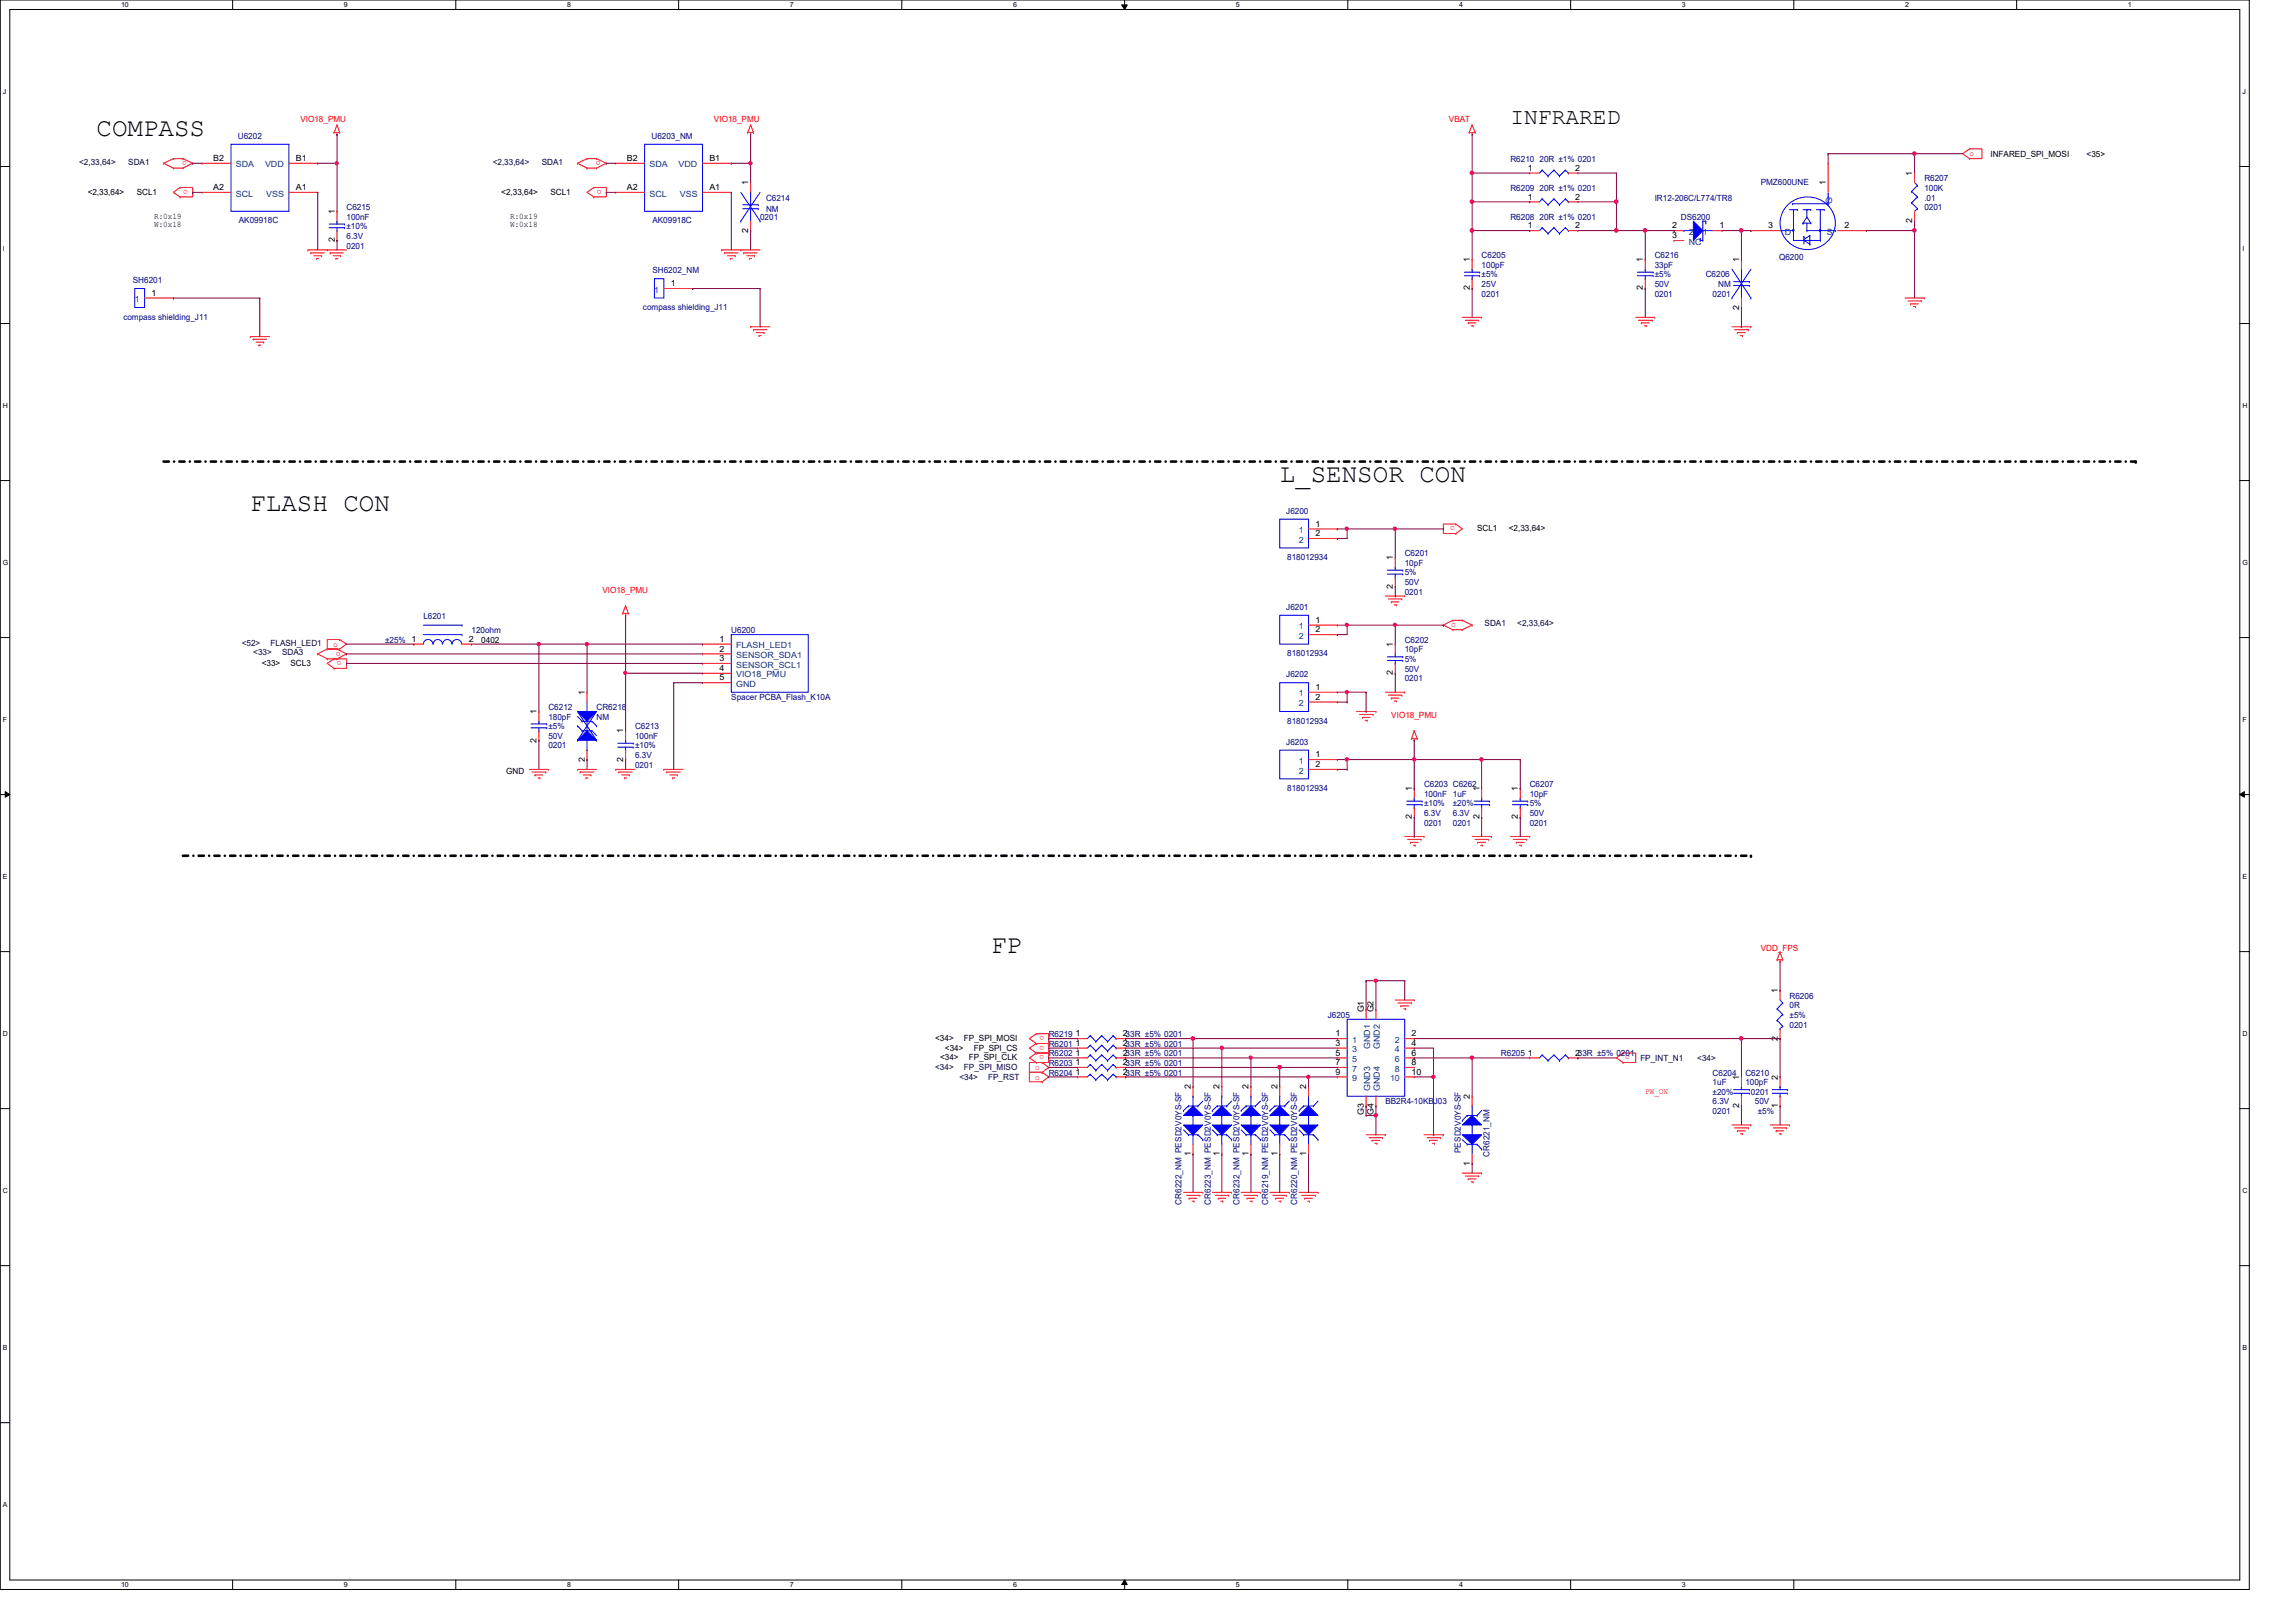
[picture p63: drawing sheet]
<svg xmlns="http://www.w3.org/2000/svg" width="297mm" height="210mm" viewBox="0 0 297 210" stroke-linecap="round" stroke-linejoin="round" font-family="sans-serif">
<defs><g id="words">
<g font-size="3.3">
<text x="12.5" y="17.6">COMPASS</text>
<text x="165.6" y="62.4">L_SENSOR CON</text>
<text x="32.4" y="66.1">FLASH CON</text>
<text x="128.2" y="123.4">FP</text>
</g>
<text font-size="3" x="195.4" y="16">INFRARED</text>
<g font-size="1.1" fill="#000080">
<text x="30.8" y="17.9">U6202</text>
<text x="84.3" y="17.9">U6203_NM</text>
<text x="195.4" y="21">R6210 20R ±1% 0201</text>
<text x="227.8" y="24">PMZ600UNE</text>
<text x="249" y="23.5">R6207</text>
<text x="30.9" y="28.9">AK09918C</text>
<text x="44.8" y="27.2">C6215</text>
<text x="44.8" y="28.4">100nF</text>
<text x="44.8" y="29.7">±10%</text>
<text x="84.4" y="28.9">AK09918C</text>
<text x="98.3" y="28.4">0201</text>
<text x="99.1" y="26">C6214</text>
<text x="99.1" y="27.4">NM</text>
<text x="195.4" y="24.7">R6209 20R ±1% 0201</text>
<text x="195.4" y="28.4">R6208 20R ±1% 0201</text>
<text x="214.1" y="26">IR12-206C/L774/TR8</text>
<text x="217.5" y="28.4">DS6200</text>
<text x="249" y="24.7">100K</text>
<text x="249" y="26">.01</text>
<text x="249" y="27.2">0201</text>
<text x="44.8" y="32.2">0201</text>
<text x="44.8" y="30.9">6.3V</text>
<text x="84.4" y="35.4">SH6202_NM</text>
<text x="191.7" y="33.4">C6205</text>
<text x="191.7" y="34.6">100pF</text>
<text x="191.7" y="35.9">±5%</text>
<text x="214.1" y="33.4">C6216</text>
<text x="214.1" y="34.6">33pF</text>
<text x="214.1" y="35.9">±5%</text>
<text x="220.7" y="35.9">C6206</text>
<text x="230.2" y="33.7">Q6200</text>
<text x="16" y="41.4">compass shielding_J11</text>
<text x="17.2" y="36.6">SH6201</text>
<text x="83.2" y="40.1">compass shielding_J11</text>
<text x="191.7" y="38.4">0201</text>
<text x="191.7" y="37.1">25V</text>
<text x="214.1" y="38.4">0201</text>
<text x="214.1" y="37.1">50V</text>
<text x="221.6" y="38.4">0201</text>
<text x="222.3" y="37.1">NM</text>
<text x="166.4" y="66.5">J6200</text>
<text x="181.7" y="72">C6201</text>
<text x="166.5" y="72.5">818012934</text>
<text x="181.7" y="73.2">10pF</text>
<text x="181.7" y="77">0201</text>
<text x="181.7" y="75.7">50V</text>
<text x="181.7" y="74.5">5%</text>
<text x="49.8" y="83.2">±25% 1</text>
<text x="54.8" y="80.1">L6201</text>
<text x="61" y="82">120ohm</text>
<text x="94.6" y="82">U6200</text>
<text x="166.4" y="79">J6201</text>
<text x="181.7" y="83.2">C6202</text>
<text x="166.4" y="87.7">J6202</text>
<text x="166.5" y="84.9">818012934</text>
<text x="181.7" y="84.4">10pF</text>
<text x="181.7" y="88.2">0201</text>
<text x="181.7" y="86.9">50V</text>
<text x="181.7" y="85.7">5%</text>
<text x="70.9" y="91.9">C6212</text>
<text x="70.9" y="93.1">180pF</text>
<text x="70.9" y="95.6">50V</text>
<text x="70.9" y="94.4">±5%</text>
<text x="77.2" y="91.9">CR6218</text>
<text x="77.2" y="93.1">NM</text>
<text x="82.2" y="94.4">C6213</text>
<text x="82.2" y="95.6">100nF</text>
<text x="94.6" y="90.6">Spacer PCBA_Flash_K10A</text>
<text x="166.5" y="93.6">818012934</text>
<text x="70.9" y="96.9">0201</text>
<text x="82.2" y="99.4">0201</text>
<text x="82.2" y="98.1">6.3V</text>
<text x="82.2" y="96.9">±10%</text>
<text x="166.4" y="96.4">J6203</text>
<text x="184.2" y="101.9">C6203 C6262</text>
<text x="197.9" y="101.9">C6207</text>
<text x="166.5" y="102.4">818012934</text>
<text x="184.2" y="103.1">100nF 1uF</text>
<text x="184.2" y="106.8">0201</text>
<text x="184.2" y="105.6">6.3V</text>
<text x="184.2" y="104.4">±10%</text>
<text x="188" y="106.8">0201</text>
<text x="188" y="105.6">6.3V</text>
<text x="188" y="104.4">±20%</text>
<text x="197.9" y="103.1">10pF</text>
<text x="197.9" y="106.8">0201</text>
<text x="197.9" y="105.6">50V</text>
<text x="197.9" y="104.4">5%</text>
<text x="171.8" y="131.7">J6205</text>
<text x="231.5" y="129.2">R6206</text>
<text x="231.5" y="130.5">0R</text>
<text x="231.5" y="131.7">±5%</text>
<text x="135.7" y="138">R6203</text>
<text x="135.7" y="135.5">R6201</text>
<text x="135.7" y="136.7">R6202</text>
<text x="135.7" y="134.2">R6219</text>
<text x="194.2" y="136.7">R6205</text>
<text x="231.5" y="133">0201</text>
<text x="135.7" y="139.2">R6204</text>
<text x="179.2" y="142.9">BB2R4-10KBJ03</text>
<text x="221.6" y="139.2">C6204</text>
<text x="221.6" y="140.4">1uF</text>
<text x="221.6" y="142.9">6.3V</text>
<text x="221.6" y="141.7">±20%</text>
<text x="225.8" y="139.2">C6210</text>
<text x="225.8" y="140.4">100pF</text>
<text x="226.5" y="141.7">0201</text>
<text x="227" y="142.9">50V</text>
<text x="189" y="149.2" transform="rotate(-90 189 149.2)">PESD2V0YS-SF</text>
<text x="192.7" y="149.7" transform="rotate(-90 192.7 149.7)">CR6221_NM</text>
<text x="221.6" y="144.2">0201</text>
<text x="227.4" y="144.2">±5%</text>
<text x="152.9" y="155.9" transform="rotate(-90 152.9 155.9)">CR6222_NM PESD2V0YS-SF</text>
<text x="156.6" y="155.9" transform="rotate(-90 156.6 155.9)">CR6223_NM PESD2V0YS-SF</text>
<text x="160.4" y="155.9" transform="rotate(-90 160.4 155.9)">CR6232_NM PESD2V0YS-SF</text>
<text x="164.1" y="155.9" transform="rotate(-90 164.1 155.9)">CR6219_NM PESD2V0YS-SF</text>
<text x="167.8" y="155.9" transform="rotate(-90 167.8 155.9)">CR6220_NM PESD2V0YS-SF</text>
</g>
<g font-size="1.1" fill="#f00">
<text x="38.9" y="15.7">VIO18_PMU</text>
<text x="92.4" y="15.7">VIO18_PMU</text>
<text x="187.4" y="15.7">VBAT</text>
<text x="24.2" y="20.8" transform="rotate(180 24.2 20.8)">o</text>
<text x="77.7" y="20.8" transform="rotate(180 77.7 20.8)">o</text>
<text x="254.8" y="20.2">o</text>
<text x="24.3" y="24.6" transform="rotate(180 24.3 24.6)">o</text>
<text x="77.8" y="24.6" transform="rotate(180 77.8 24.6)">o</text>
<text x="188.2" y="68.1" transform="rotate(180 188.2 68.1)">o</text>
<text x="77.9" y="76.7">VIO18_PMU</text>
<text x="43.1" y="83.7">o</text>
<text x="188.3" y="80.6" transform="rotate(180 188.3 80.6)">o</text>
<text x="44.1" y="84.3" transform="rotate(180 44.1 84.3)">o</text>
<text x="44.2" y="85.6" transform="rotate(180 44.2 85.6)">o</text>
<text x="180" y="92.9">VIO18_PMU</text>
<text x="227.8" y="123">VDD_FPS</text>
<text x="135.1" y="134.1" transform="rotate(180 135.1 134.1)">o</text>
<text x="135.1" y="135.3" transform="rotate(180 135.1 135.3)">o</text>
<text x="135.1" y="136.6" transform="rotate(180 135.1 136.6)">o</text>
<text x="210.9" y="136.6" transform="rotate(180 210.9 136.6)">o</text>
<text x="133.9" y="138.4">o</text>
<text x="133.9" y="139.7">o</text>
<text x="212.8" y="141.6">PW_ON</text>
</g>
<g font-size="1.1" fill="#000040">
<text x="10.2" y="21.3">&lt;2,33,64&gt;</text>
<text x="16.6" y="21.3">SDA1</text>
<text x="63.8" y="21.3">&lt;2,33,64&gt;</text>
<text x="70.1" y="21.3">SDA1</text>
<text x="31.3" y="83.6">&lt;52&gt;</text>
<text x="35" y="83.6">FLASH_LED1</text>
<text x="192.1" y="81.1">SDA1</text>
<text x="196.3" y="81.1">&lt;2,33,64&gt;</text>
<text x="32.8" y="84.8">&lt;33&gt;</text>
<text x="36.5" y="84.8">SDA3</text>
<text x="212.2" y="137.3">FP_INT_N1</text>
<text x="219.6" y="137.3">&lt;34&gt;</text>
<text x="121" y="138.4">&lt;34&gt;</text>
<text x="124.1" y="139.7">&lt;34&gt;</text>
<text x="124.7" y="138.4">FP_SPI_MISO</text>
<text x="127.8" y="139.7">FP_RST</text>
</g>
<g font-size="1.1">
<text x="27.6" y="20.8">B2</text>
<text x="38.3" y="20.8">B1</text>
<text x="81.1" y="20.8">B2</text>
<text x="91.8" y="20.8">B1</text>
<text x="197.7" y="22.1">1</text>
<text x="203.8" y="22.1">2</text>
<text x="247.4" y="22.7" transform="rotate(-90 247.4 22.7)">1</text>
<text x="257.5" y="20.3">INFARED_SPI_MOSI</text>
<text x="270" y="20.3">&lt;35&gt;</text>
<text x="11.3" y="25.2">&lt;2,33,64&gt;</text>
<text x="17.7" y="25.2">SCL1</text>
<text x="19.9" y="28.3">R:0x19</text>
<text x="19.9" y="29.4">W:0x18</text>
<text x="27.6" y="24.6">A2</text>
<text x="38.3" y="24.6">A1</text>
<text x="43.3" y="27.7" transform="rotate(-90 43.3 27.7)">1</text>
<text x="64.9" y="25.2">&lt;2,33,64&gt;</text>
<text x="66" y="28.3">R:0x19</text>
<text x="66" y="29.4">W:0x18</text>
<text x="71.2" y="25.2">SCL1</text>
<text x="81.1" y="24.6">A2</text>
<text x="91.8" y="24.6">A1</text>
<text x="96.8" y="24" transform="rotate(-90 96.8 24)">1</text>
<text x="197.7" y="25.8">1</text>
<text x="197.7" y="29.5">1</text>
<text x="203.8" y="25.8">2</text>
<text x="203.8" y="29.5">2</text>
<text x="216.3" y="29.5">2</text>
<text x="222.5" y="29.5">1</text>
<text x="228.8" y="29.5">3</text>
<text x="236.2" y="24" transform="rotate(-90 236.2 24)">1</text>
<text x="238.6" y="29.5">2</text>
<text x="247.4" y="28.9" transform="rotate(-90 247.4 28.9)">2</text>
<text x="43.3" y="31.4" transform="rotate(-90 43.3 31.4)">2</text>
<text x="96.8" y="30.1" transform="rotate(-90 96.8 30.1)">2</text>
<text x="190.2" y="34" transform="rotate(-90 190.2 34)">1</text>
<text x="212.6" y="34" transform="rotate(-90 212.6 34)">1</text>
<text x="216.3" y="30.8">3</text>
<text x="225" y="34" transform="rotate(-90 225 34)">1</text>
<text x="19.6" y="38.3">1</text>
<text x="86.8" y="37">1</text>
<text x="190.2" y="37.6" transform="rotate(-90 190.2 37.6)">2</text>
<text x="212.6" y="37.6" transform="rotate(-90 212.6 37.6)">2</text>
<text x="225" y="40.1" transform="rotate(-90 225 40.1)">2</text>
<text x="170.2" y="68.2">1</text>
<text x="170.2" y="69.4">2</text>
<text x="191.1" y="68.7">SCL1</text>
<text x="195.2" y="68.7">&lt;2,33,64&gt;</text>
<text x="180.2" y="76.2" transform="rotate(-90 180.2 76.2)">2</text>
<text x="180.2" y="72.5" transform="rotate(-90 180.2 72.5)">1</text>
<text x="60.7" y="83.1">2</text>
<text x="62.3" y="83.2">0402</text>
<text x="93.1" y="83.1">1</text>
<text x="170.2" y="80.6">1</text>
<text x="170.2" y="81.8">2</text>
<text x="180.2" y="83.7" transform="rotate(-90 180.2 83.7)">1</text>
<text x="33.9" y="86.2">&lt;33&gt;</text>
<text x="37.6" y="86.2">SCL3</text>
<text x="75.6" y="90" transform="rotate(-90 75.6 90)">1</text>
<text x="93.1" y="85.6">3</text>
<text x="93.1" y="84.3">2</text>
<text x="93.1" y="86.8">4</text>
<text x="93.1" y="88.1">5</text>
<text x="170.2" y="89.3">1</text>
<text x="180.2" y="87.4" transform="rotate(-90 180.2 87.4)">2</text>
<text x="69.4" y="92.5" transform="rotate(-90 69.4 92.5)">1</text>
<text x="80.6" y="94.9" transform="rotate(-90 80.6 94.9)">1</text>
<text x="170.2" y="90.6">2</text>
<text x="65.5" y="100.1">GND</text>
<text x="69.4" y="96.1" transform="rotate(-90 69.4 96.1)">2</text>
<text x="75.6" y="98.6" transform="rotate(-90 75.6 98.6)">2</text>
<text x="80.6" y="98.6" transform="rotate(-90 80.6 98.6)">2</text>
<text x="170.2" y="98">1</text>
<text x="170.2" y="99.3">2</text>
<text x="182.7" y="106" transform="rotate(-90 182.7 106)">2</text>
<text x="182.7" y="102.4" transform="rotate(-90 182.7 102.4)">1</text>
<text x="191.4" y="106" transform="rotate(-90 191.4 106)">2</text>
<text x="191.4" y="102.4" transform="rotate(-90 191.4 102.4)">1</text>
<text x="196.4" y="106" transform="rotate(-90 196.4 106)">2</text>
<text x="196.4" y="102.4" transform="rotate(-90 196.4 102.4)">1</text>
<text x="176.4" y="131" transform="rotate(-90 176.4 131)">G1</text>
<text x="177.7" y="131" transform="rotate(-90 177.7 131)">G2</text>
<text x="230" y="128.5" transform="rotate(-90 230 128.5)">1</text>
<text x="121" y="134.7">&lt;34&gt;</text>
<text x="121.6" y="137.2">&lt;34&gt;</text>
<text x="122.3" y="136">&lt;34&gt;</text>
<text x="124.7" y="134.7">FP_SPI_MOSI</text>
<text x="125.3" y="137.2">FP_SPI_CLK</text>
<text x="126" y="136">FP_SPI_CS</text>
<text x="139.1" y="137.8">1</text>
<text x="139.1" y="135.3">1</text>
<text x="139.1" y="136.6">1</text>
<text x="139.1" y="134.1">1</text>
<text x="145.3" y="137.8">233R ±5% 0201</text>
<text x="145.3" y="135.3">233R ±5% 0201</text>
<text x="145.3" y="136.6">233R ±5% 0201</text>
<text x="145.3" y="134.1">233R ±5% 0201</text>
<text x="172.8" y="134.1">1</text>
<text x="172.8" y="135.3">3</text>
<text x="172.8" y="136.6">5</text>
<text x="172.8" y="137.8">7</text>
<text x="182.6" y="134.1">2</text>
<text x="182.6" y="135.3">4</text>
<text x="182.6" y="136.6">6</text>
<text x="182.6" y="137.8">8</text>
<text x="197.7" y="136.6">1</text>
<text x="203.8" y="136.6">233R ±5% 0201</text>
<text x="230" y="134.7" transform="rotate(-90 230 134.7)">2</text>
<text x="139.1" y="139.1">1</text>
<text x="145.3" y="139.1">233R ±5% 0201</text>
<text x="154" y="141" transform="rotate(-90 154 141)">2</text>
<text x="157.8" y="141" transform="rotate(-90 157.8 141)">2</text>
<text x="161.5" y="141" transform="rotate(-90 161.5 141)">2</text>
<text x="165.3" y="141" transform="rotate(-90 165.3 141)">2</text>
<text x="169" y="141" transform="rotate(-90 169 141)">2</text>
<text x="172.8" y="139.1">9</text>
<text x="182.6" y="139.1">10</text>
<text x="190.2" y="142.2" transform="rotate(-90 190.2 142.2)">2</text>
<text x="225" y="143.4" transform="rotate(-90 225 143.4)">2</text>
<text x="225" y="139.7" transform="rotate(-90 225 139.7)">1</text>
<text x="230" y="143.4" transform="rotate(-90 230 143.4)">1</text>
<text x="230" y="139.7" transform="rotate(-90 230 139.7)">2</text>
<text x="154" y="149.6" transform="rotate(-90 154 149.6)">1</text>
<text x="157.8" y="149.6" transform="rotate(-90 157.8 149.6)">1</text>
<text x="161.5" y="149.6" transform="rotate(-90 161.5 149.6)">1</text>
<text x="165.3" y="149.6" transform="rotate(-90 165.3 149.6)">1</text>
<text x="169" y="149.6" transform="rotate(-90 169 149.6)">1</text>
<text x="176.4" y="144.3" transform="rotate(-90 176.4 144.3)">G3</text>
<text x="177.7" y="144.3" transform="rotate(-90 177.7 144.3)">G4</text>
<text x="190.2" y="150.9" transform="rotate(-90 190.2 150.9)">1</text>
</g>
<g font-size="1.1" fill="#004080">
<text x="30.5" y="21.7">SDA</text>
<text x="34.3" y="21.7">VDD</text>
<text x="84" y="21.7">SDA</text>
<text x="87.8" y="21.7">VDD</text>
<text x="30.5" y="25.4">SCL</text>
<text x="34.5" y="25.4">VSS</text>
<text x="84" y="25.4">SCL</text>
<text x="88" y="25.4">VSS</text>
<text x="237" y="26.4" transform="rotate(-90 237 26.4)">G</text>
<text x="218.5" y="30.4">2</text>
<text x="218.5" y="31.7">NC</text>
<text x="220.3" y="30.4">1</text>
<text x="230.9" y="30.4">D</text>
<text x="236.3" y="30.4">S</text>
<text x="17.4" y="39.1">1</text>
<text x="84.6" y="37.9">1</text>
<text x="168" y="69">1</text>
<text x="168" y="70.2">2</text>
<text x="95.2" y="83.9">FLASH_LED1</text>
<text x="168" y="81.4">1</text>
<text x="168" y="82.7">2</text>
<text x="95.2" y="86.4">SENSOR_SCL1</text>
<text x="95.2" y="85.2">SENSOR_SDA1</text>
<text x="95.2" y="87.7">VIO18_PMU</text>
<text x="95.2" y="88.9">GND</text>
<text x="168" y="90.1">1</text>
<text x="168" y="91.4">2</text>
<text x="168" y="98.8">1</text>
<text x="168" y="100.1">2</text>
<text x="174.9" y="135">1</text>
<text x="174.9" y="136.2">3</text>
<text x="174.9" y="137.5">5</text>
<text x="177.2" y="135.8" transform="rotate(-90 177.2 135.8)">GND1</text>
<text x="178.5" y="135.8" transform="rotate(-90 178.5 135.8)">GND2</text>
<text x="180.5" y="135">2</text>
<text x="180.5" y="136.2">4</text>
<text x="180.5" y="137.5">6</text>
<text x="174.9" y="138.7">7</text>
<text x="174.9" y="139.9">9</text>
<text x="177.2" y="141.2" transform="rotate(-90 177.2 141.2)">GND3</text>
<text x="178.5" y="141.2" transform="rotate(-90 178.5 141.2)">GND4</text>
<text x="179.8" y="139.9">10</text>
<text x="180.5" y="138.7">8</text>
</g>
<g font-size=".9">
<text x="15.7" y=".9">10</text>
<text x="44.5" y=".9">9</text>
<text x="73.4" y=".9">8</text>
<text x="102.2" y=".9">7</text>
<text x="131.1" y=".9">6</text>
<text x="159.9" y=".9">5</text>
<text x="188.8" y=".9">4</text>
<text x="217.6" y=".9">3</text>
<text x="246.5" y=".9">2</text>
<text x="275.3" y=".9">1</text>
<text x=".4" y="12.2">J</text>
<text x="290.1" y="12.2">J</text>
<text x=".4" y="32.5">I</text>
<text x="290.1" y="32.5">I</text>
<text x=".4" y="52.8">H</text>
<text x="290.1" y="52.8">H</text>
<text x=".4" y="73.2">G</text>
<text x="290.1" y="73.2">G</text>
<text x=".4" y="93.5">F</text>
<text x="290.1" y="93.5">F</text>
<text x=".4" y="113.8">E</text>
<text x="290.1" y="113.8">E</text>
<text x=".4" y="134.1">D</text>
<text x="290.1" y="134.1">D</text>
<text x=".4" y="154.4">C</text>
<text x="290.1" y="154.4">C</text>
<text x=".4" y="174.8">B</text>
<text x="290.1" y="174.8">B</text>
<text x=".4" y="195.1">A</text>
<text x="15.7" y="205.4">10</text>
<text x="44.5" y="205.4">9</text>
<text x="73.4" y="205.4">8</text>
<text x="102.2" y="205.4">7</text>
<text x="131.1" y="205.4">6</text>
<text x="159.9" y="205.4">5</text>
<text x="188.8" y="205.4">4</text>
<text x="217.6" y="205.4">3</text>
</g>
</g></defs>
<path d="M0 0h291v205.7h-291zM1.3 1.2h288.5v203.3h-288.5z" fill="none" stroke="#000" stroke-width=".13"/>
<g fill="#fff">
<path d="M15.7 .1h1v1h-1z"/>
<path d="M15.7 204.6h1v1h-1z"/>
</g>
<path d="M30.1 0v1.2M30.1 204.5v1.2" fill="none" stroke="#000" stroke-width=".13"/>
<g fill="#fff">
<path d="M44.5 .1h.5v1h-.5z"/>
<path d="M44.5 204.6h.5v1h-.5z"/>
</g>
<path d="M59 0v1.2M59 204.5v1.2" fill="none" stroke="#000" stroke-width=".13"/>
<g fill="#fff">
<path d="M73.4 .1h.5v1h-.5z"/>
<path d="M73.4 204.6h.5v1h-.5z"/>
</g>
<path d="M87.8 0v1.2M87.8 204.5v1.2" fill="none" stroke="#000" stroke-width=".13"/>
<g fill="#fff">
<path d="M102.2 .1h.5v1h-.5z"/>
<path d="M102.2 204.6h.5v1h-.5z"/>
</g>
<path d="M116.7 0v1.2M116.7 204.5v1.2" fill="none" stroke="#000" stroke-width=".13"/>
<g fill="#fff">
<path d="M131.1 .1h.5v1h-.5z"/>
<path d="M131.1 204.6h.5v1h-.5z"/>
</g>
<path d="M145.1 .6h.7l-.3 .6zM145.5 0v1.2M145.5 204.5l.3 .6h-.7zM145.5 204.5v1.2" fill="none" stroke="#000" stroke-width=".13"/>
<path d="M145.1 .6h.7l-.3 .6zM145.5 204.5l.3 .6h-.7z" fill="#000"/>
<g fill="#fff">
<path d="M159.9 .1h.5v1h-.5z"/>
<path d="M159.9 204.6h.5v1h-.5z"/>
</g>
<path d="M174.4 0v1.2M174.4 204.5v1.2" fill="none" stroke="#000" stroke-width=".13"/>
<g fill="#fff">
<path d="M188.8 .1h.5v1h-.5z"/>
<path d="M188.8 204.6h.5v1h-.5z"/>
</g>
<path d="M203.2 0v1.2M203.2 204.5v1.2" fill="none" stroke="#000" stroke-width=".13"/>
<g fill="#fff">
<path d="M217.6 .1h.5v1h-.5z"/>
<path d="M217.6 204.6h.5v1h-.5z"/>
</g>
<path d="M232.1 0v1.2M232.1 204.5v1.2" fill="none" stroke="#000" stroke-width=".13"/>
<path d="M246.5 .1h.5v1h-.5z" fill="#fff"/>
<path d="M260.9 0v1.2" fill="none" stroke="#000" stroke-width=".13"/>
<g fill="#fff">
<path d="M275.3 .1h.5v1h-.5z"/>
<path d="M.4 11.4h.4v1h-.4z"/>
<path d="M290.1 11.4h.5v1h-.5z"/>
<path d="M.4 31.7h.2v1h-.2z"/>
<path d="M290.1 31.7h.3v1h-.3z"/>
</g>
<path d="M0 21.5h1.3M289.8 21.5h1.2" fill="none" stroke="#000" stroke-width=".13"/>
<g fill="#fff">
<path d="M.4 52h.6v1h-.6z"/>
<path d="M290.1 52h.6v1h-.6z"/>
</g>
<path d="M0 41.9h1.3M289.8 41.9h1.2" fill="none" stroke="#000" stroke-width=".13"/>
<g fill="#fff">
<path d="M.4 72.3h.7v1.1h-.7z"/>
<path d="M290.1 72.3h.7v1.1h-.7z"/>
</g>
<path d="M0 62.2h1.3M289.8 62.2h1.2" fill="none" stroke="#000" stroke-width=".13"/>
<g fill="#fff">
<path d="M.4 92.7h.5v1h-.5z"/>
<path d="M290.1 92.7h.6v1h-.6z"/>
</g>
<path d="M0 82.5h1.3M289.8 82.5h1.2" fill="none" stroke="#000" stroke-width=".13"/>
<g fill="#fff">
<path d="M.4 113h.6v1h-.6z"/>
<path d="M290.1 113h.6v1h-.6z"/>
</g>
<path d="M0 102.8h1.3M.7 102.4l.6 .4-.6 .4zM289.8 102.8l.6-.4v.8zM289.8 102.8h1.2" fill="none" stroke="#000" stroke-width=".13"/>
<path d="M.7 102.4l.6 .4-.6 .4zM289.8 102.8l.6-.4v.8z" fill="#000"/>
<g fill="#fff">
<path d="M.4 133.3h.6v1h-.6z"/>
<path d="M290.1 133.3h.6v1h-.6z"/>
</g>
<path d="M0 123.1h1.3M289.8 123.1h1.2" fill="none" stroke="#000" stroke-width=".13"/>
<g fill="#fff">
<path d="M.4 153.6h.6v1h-.6z"/>
<path d="M290.1 153.6h.6v1h-.6z"/>
</g>
<path d="M0 143.5h1.3M289.8 143.5h1.2" fill="none" stroke="#000" stroke-width=".13"/>
<g fill="#fff">
<path d="M.4 173.9h.6v1.1h-.6z"/>
<path d="M290.1 173.9h.6v1.1h-.6z"/>
</g>
<path d="M0 163.8h1.3M289.8 163.8h1.2" fill="none" stroke="#000" stroke-width=".13"/>
<path d="M.4 194.3h.5v1h-.5z" fill="#fff"/>
<path d="M0 184.1h1.3" fill="none" stroke="#000" stroke-width=".13"/>
<path d="M21.2 59.7h255.1M23.7 110.7h202.8" fill="none" stroke="#000" stroke-width=".34" stroke-dasharray=".7 .7 0 .7"/>
<g fill="#000" stroke-dasharray=".7 .7 0 .7">
<circle cx="276.3" cy="59.7" r=".17"/>
<circle cx="226.5" cy="110.7" r=".17"/>
</g>
<g fill="none" stroke="#f00" stroke-width=".13">
<path d="M43.2 17.1h.1M43.2 17.1h.7M43.6 17.4h.1M43.6 16.2h.1M43.6 17.1v.3M43.6 16.2l.3 .9M43.6 16.2l-.4 .9M43.9 17.1h.1M96.7 17.1h.1M96.7 17.1h.8M97.1 17.4h.1M97.1 16.2h.1"/>
<path d="M97.1 17.1v.3M97.1 16.2l.4 .9M97.1 16.2l-.4 .9M97.5 17.1h.1M190.1 17.1h.1M190.1 17.1h.7M190.5 17.4h.1M190.5 16.2h.1M190.5 17.1v.3M190.5 16.2l-.4 .9M190.5 16.2l.3 .9M190.8 17.1h.1"/>
<path d="M254.8 19.3h.1M254.8 19.3h1.6v1.2h-1.6M254.8 19.3l-.9 .6 .9 .6M21.2 21.1h.1M21.2 21.1l1.2 .7M22.4 21.8h.1M22.4 20.5h.1M22.4 21.8h1.3M22.4 20.5h1.3M22.4 20.5l-1.2 .6M23.3 25.5h.1M23.3 24.3h.1"/>
<path d="M23.3 24.3h1.6v1.2h-1.6M23.3 24.3l-.9 .6 .9 .6M23.7 21.8h.1M23.7 20.5h.1M23.7 20.5l1.2 .6M24.9 21.1h.1M24.9 21.1l-1.2 .7M39.8 32.3h.1M39.8 32.3h5M40.2 32.7h.1M40.2 32.7h1.7M40.6 33.1h1"/>
<path d="M41 33.4h.1M41 33.4h.2M41.6 33.1h.1M42.3 32.3h.1M42.7 32.7h.1M42.7 32.7h1.7M43.1 33.1h1M43.5 33.4h.1M43.5 33.4h.2M44.1 33.1h.1M74.7 21.1h.1M74.7 21.1l1.2 .7"/>
<path d="M75.9 21.8h.1M75.9 20.5h.1M75.9 21.8h1.3M75.9 20.5h1.3M75.9 20.5l-1.2 .6M76.8 25.5h.1M76.8 24.3h.1M76.8 24.3h1.6v1.2h-1.6M76.8 24.3l-.9 .6 .9 .6M77.2 21.8h.1M77.2 20.5h.1M77.2 20.5l1.2 .6"/>
<path d="M78.4 21.1h.1M78.4 21.1l-1.2 .7M93.4 32.3h.1M93.4 32.3h4.9M93.7 32.7h.1M93.7 32.7h1.8M94.1 33.1h1M94.5 33.4h.1M94.5 33.4h.2M95.1 33.1h.1M95.8 32.3h.1M96.2 32.7h.1"/>
<path d="M96.2 32.7h1.8M96.6 33.1h1M97 33.4h.1M97 33.4h.2M97.6 33.1h.1M246.5 38.6h2.5M246.8 38.9h1.8M247.2 39.3h.1M247.2 39.3h1M247.6 39.7h.2M247.8 39.7h.1M248.6 38.9h.1"/>
<path d="M249 38.6h.1M254.8 20.5h.1M32.4 43.6h.1M32.4 43.6h2.5M32.8 43.9h.1M32.8 43.9h1.7M33.1 44.3h1M33.5 44.7h.1M33.5 44.7h.2M34.1 44.3h.1M97.1 42.3h.1M97.1 42.3h2.5"/>
<path d="M97.5 42.7h.1M97.5 42.7h1.7M97.8 43.1h1M98.2 43.4h.1M98.2 43.4h.3M98.8 43.1h.1M189.2 41.1h2.5M189.6 41.4h1.7M189.9 41.8h.1M189.9 41.8h1.1M190.3 42.2h.3M190.6 42.2h.1"/>
<path d="M191.3 41.4h.1M191.7 41.1h.1M211.6 41.1h2.5M212 41.4h1.7M212.3 41.8h.1M212.3 41.8h1.1M212.7 42.2h.3M213 42.2h.1M213.7 41.4h.1M214.1 41.1h.1M224.1 42.3h2.4M224.4 42.7h1.8"/>
<path d="M224.8 43.1h.1M224.8 43.1h1M225.2 43.4h.2M225.4 43.4h.1M226.2 42.7h.1M226.5 42.3h.1M80.6 79.4h.1M80.6 79.4h.7M80.9 79.6h.1M80.9 78.4h.1M80.9 79.4v.2M80.9 78.4l.4 1"/>
<path d="M80.9 78.4l-.3 1M81.3 79.4h.1M179.2 77.1h2.5M179.6 77.5h1.8M180 77.9h.1M180 77.9h1M180.4 78.3h.2M180.6 78.3h.1M181.4 77.5h.1M181.7 77.1h.1M188.3 69h.1M188.3 67.8h.1"/>
<path d="M188.3 67.8h-1.6v1.2h1.6M188.3 67.8l.9 .7-.9 .5M41.1 84.6h.1M41.1 84.6l1.2 .7M42.3 85.3h.1M42.3 84h.1M42.3 85.3h1.3M42.3 84h1.3M42.3 84l-1.2 .6M43.2 86.5h.1M43.2 85.3h.1M43.2 85.3h1.6v1.2h-1.6"/>
<path d="M43.2 85.3l-.9 .6 .9 .6M43.6 85.3h.1M43.6 84h.1M43.6 84l1.2 .6M43.9 82.8h.1M43.9 84h.1M43.9 82.8h-1.6v1.2h1.6M43.9 82.8l.9 .6-.9 .6M44.8 84.6h.1M44.8 84.6l-1.2 .7M68.5 99.6h2.4M68.8 99.9h1.8"/>
<path d="M70.6 99.9h.1M70.9 99.6h.1M74.7 99.6h.1M74.7 99.6h2.5M75.1 99.9h.1M75.1 99.9h1.7M79.7 99.6h.1M79.7 99.6h2.5M80 99.9h.1M80 99.9h1.8M85.9 99.6h.1M85.9 99.6h2.5"/>
<path d="M86.3 99.9h.1M86.3 99.9h1.7M175.5 92.1h2.5M175.9 92.5h1.7M176.3 92.8h.1M176.3 92.8h.9M176.6 93.2h.3M176.9 93.2h.1M177.6 92.5h.1M178 92.1h.1M179.2 89.6h2.5M179.6 90h1.8"/>
<path d="M180 90.3h.1M180 90.3h1M180.4 90.7h.2M180.6 90.7h.1M181.4 90h.1M181.7 89.6h.1M182.6 95.6h.1M182.6 95.6h.7M183 95.8h.1M183 94.6h.1M183 95.6v.2M183 94.6l.3 1"/>
<path d="M183 94.6l-.4 1M183.3 95.6h.1M186.7 80.9h.1M186.7 80.9l1.3 .6M188 81.5h.1M188 80.3h.1M188 81.5h1.2M188 80.3l-1.3 .6M188 80.3h1.2M189.2 81.5h.1M189.2 80.3h.1M189.2 80.3l1.3 .6"/>
<path d="M190.5 80.9h.1M190.5 80.9l-1.3 .6M69.2 100.3h.1M69.2 100.3h1M69.6 100.7h.2M69.8 100.7h.1M75.4 100.3h1.1M75.8 100.7h.1M75.8 100.7h.3M76.5 100.3h.1M80.4 100.3h1M80.8 100.7h.1"/>
<path d="M80.8 100.7h.3M81.4 100.3h.1M86.7 100.3h.9M87 100.7h.1M87 100.7h.3M87.6 100.3h.1M181.7 108.2h2.5M182.1 108.6h1.8M182.5 109h.1M182.5 109h1M182.8 109.4h.3M183.1 109.4h.1"/>
<path d="M183.9 108.6h.1M184.2 108.2h.1M190.5 108.2h2.5M190.8 108.6h1.8M191.2 109h.1M191.2 109h1M191.6 109.4h.2M191.8 109.4h.1M192.6 108.6h.1M193 108.2h.1M195.4 108.2h2.5M195.8 108.6h1.7"/>
<path d="M196.2 109h.1M196.2 109h1M196.6 109.4h.2M196.8 109.4h.1M197.5 108.6h.1M197.9 108.2h.1M134.1 135h.1M134.1 133.8h.1M134.1 133.8h1.6v1.2h-1.6M134.1 136.3h.1M134.1 135h1.6v1.3h-1.6M134.1 137.5h.1"/>
<path d="M134.1 136.3h1.6v1.2h-1.6M134.1 133.8l-.9 .6 .9 .6M134.1 135l-.9 .6 .9 .7M134.1 136.3l-.9 .6 .9 .6M134.8 137.5h.1M134.8 138.8h.1M134.8 137.5h-1.6v1.3h1.6M134.8 140h.1M134.8 138.8h-1.6v1.2h1.6M134.8 137.5l.9 .6-.9 .7M134.8 138.8l.9 .6-.9 .6M180.5 129.4h2.5"/>
<path d="M180.8 129.8h1.8M181.2 130.2h.1M181.2 130.2h1M181.6 130.6h.3M181.9 130.6h.1M182.6 129.8h.1M183 129.4h.1M210 137.5h.1M210 136.3h.1M210 136.3h1.6v1.2h-1.6M210 136.3l-.9 .6 .9 .6M229.9 124.2h.1"/>
<path d="M229.9 124.2h.7M230.3 124.5h.1M230.3 123.2h.1M230.3 124.2v.3M230.3 123.2l-.4 1M230.3 123.2l.3 1M230.6 124.2h.1M153.1 154.3h2.5M153.5 154.7h1.7M153.8 155.1h.1M153.8 155.1h1.1M154.2 155.4h.3"/>
<path d="M154.5 155.4h.1M155.2 154.7h.1M155.6 154.3h.1M156.8 154.3h2.5M157.2 154.7h1.8M157.6 155.1h.1M157.6 155.1h1M157.9 155.4h.3M158.2 155.4h.1M159 154.7h.1M159.3 154.3h.1M160.6 154.3h2.5"/>
<path d="M160.9 154.7h1.8M161.3 155.1h.1M161.3 155.1h1M161.7 155.4h.3M162 155.4h.1M162.7 154.7h.1M163.1 154.3h.1M164.3 154.3h2.5M164.7 154.7h1.7M165.1 155.1h.1M165.1 155.1h1M165.4 155.4h.3"/>
<path d="M165.7 155.4h.1M166.4 154.7h.1M166.8 154.3h.1M168.1 154.3h2.4M168.4 154.7h1.8M168.8 155.1h.1M168.8 155.1h1M169.2 155.4h.2M169.4 155.4h.1M170.2 154.7h.1M170.5 154.3h.1M176.7 146.9h2.5"/>
<path d="M177.1 147.2h1.8M177.5 147.6h.1M177.5 147.6h1M177.9 148h.2M178.1 148h.1M178.9 147.2h.1M179.2 146.9h.1M184.2 146.9h2.5M184.6 147.2h1.7M185 147.6h.1M185 147.6h1M185.3 148h.3"/>
<path d="M185.6 148h.1M186.3 147.2h.1M186.7 146.9h.1M189.2 151.8h2.5M189.6 152.2h1.7M189.9 152.6h.1M189.9 152.6h1.1M190.3 153h.3M190.6 153h.1M191.3 152.2h.1M191.7 151.8h.1M224.1 145.6h2.4"/>
<path d="M224.4 146h1.8M224.8 146.3h.1M224.8 146.3h1M225.2 146.7h.2M225.4 146.7h.1M226.2 146h.1M226.5 145.6h.1M229 145.6h2.5M229.4 146h1.7M229.8 146.3h.1M229.8 146.3h1M230.2 146.7h.2"/>
<path d="M230.4 146.7h.1M231.1 146h.1M231.5 145.6h.1"/>
</g>
<path d="M74.7 92.1h2.5l-1.3 1.2z" fill="#00f"/>
<path d="M74.7 92.1h2.5l-1.3 1.2zM74.7 92.7l.6 .6M75.3 93.3h.1M75.3 93.3h1.3M75.9 92.1h.1M75.9 94.6h.1M75.9 90.8v1.3M75.9 93.3v1.3M76.6 93.3h.1M76.6 93.3l.6 .6M77.2 93.9h.1" fill="none" stroke="#00f" stroke-width=".13"/>
<path d="M74.7 95.8l1.2-1.2 1.3 1.2z" fill="#00f"/>
<g fill="none" stroke="#00f" stroke-width=".13">
<path d="M199.5 25.7h.1M199.5 25.7l-.3 .4M199.5 25.7l.8 .8M200.3 26.5h.1M201 25.7h.1M201 25.7l-.7 .8M201 25.7l.8 .8M201.8 26.5h.1M202.5 25.7h.1M202.5 25.7l-.7 .8M202.5 25.7l.4 .4M202.9 26.1h.1"/>
<path d="M224.1 38.6h.1M224.1 34.8l2.4 3.8M224.3 36.4h2M224.3 37h2M225.3 34.8h.1M225.3 38.6h.1M225.3 34.8v1.6M225.3 37v1.6M226.3 36.4h.1M226.3 37h.1M226.5 38.6h.1M226.5 34.8l-2.4 3.8"/>
<path d="M74.7 95.8l1.2-1.2 1.3 1.2zM74.7 93.9h.1M74.7 95.8h.1M74.7 93.9l.6 .7M74.7 92.1l2.5 3.7M75.3 94.6h.1M75.3 94.6h1.3M75.9 97.1h.1M75.9 95.8v1.3M76.6 94.6h.1M76.6 94.6l.6 .6M77.2 95.8h.1"/>
<path d="M77.2 92.1l-2.5 3.7"/>
</g>
<path d="M197.9 26.1h.1M197.9 26.1h1.3M202.9 26.1h1.2M204.1 26.1h.1M225.3 33.6h.1M225.3 39.8h.1M225.3 33.6v1.2M225.3 38.6v1.2M75.9 89.6h.1M75.9 98.3h.1M75.9 89.6v1.2M75.9 97.1v1.2" fill="none" stroke="#f00" stroke-width=".13"/>
<path d="M153.1 145.6h2.5l-1.3 1.3z" fill="#00f"/>
<path d="M153.1 145.6h2.5l-1.3 1.3zM153.1 146.2l.7 .7M153.8 146.9h.1M153.8 146.9h1.2M154.3 146.9h.1M154.3 144.4h.1M154.3 144.4v1.2M154.3 146.9v1.2M155 146.9h.1M155 146.9l.6 .6M155.6 147.5h.1" fill="none" stroke="#00f" stroke-width=".13"/>
<path d="M153.1 144.4l1.2-1.3 1.3 1.3z" fill="#00f"/>
<g fill="none" stroke="#00f" stroke-width=".13">
<path d="M17.4 37.3h1.3v2.5h-1.3zM199.5 22h.1M199.5 22l-.3 .4M199.5 22l.8 .8M200.3 22.8h.1M201 22h.1M201 22l-.7 .8M201 22l.8 .8M201.8 22.8h.1M202.5 22h.1M202.5 22l-.7 .8M202.5 22l.4 .4"/>
<path d="M202.9 22.4h.1M247.3 24.8h.1M247.3 26.2h.1M247.3 24.8l.8 .7M247.3 26.2l.8 .8M247.7 27.3h.1M247.7 23.6l.4 .4M248.1 24h.1M248.1 25.5h.1M248.1 27h.1M248.1 24l-.8 .8M248.1 25.5l-.8 .7"/>
<path d="M248.1 27l-.4 .3M165.6 67.2h3.7v3.7h-3.7zM165.6 79.6h3.7v3.8h-3.7zM179.5 85h2M179.5 85.5h2M180.5 84.6h.1M180.5 85.9h.1M180.5 84.6v.4M180.5 85.5v.4M181.5 85h.1M181.5 85.5h.1M141.1 137.8h.1"/>
<path d="M141.1 137.8l-.4 .3M141.1 137.8l.7 .7M141.8 138.5h.1M142.5 137.8h.1M142.5 137.8l-.7 .7M142.5 137.8l.8 .7M143.3 138.5h.1M144 137.8h.1M144 137.8l-.7 .7M144 137.8l.4 .3M144.4 138.1h.1M229.9 130.6h.1"/>
<path d="M229.9 132h.1M229.9 130.6l.7 .7M229.9 132l.7 .8M230.3 133.1h.1M230.3 129.4l.3 .4M230.6 129.8h.1M230.6 131.3h.1M230.6 132.8h.1M230.6 129.8l-.7 .8M230.6 131.3l-.7 .7M230.6 132.8l-.3 .3M153.1 144.4l1.2-1.3 1.3 1.3z"/>
<path d="M153.1 143.7h.1M153.8 143.1h.1M153.8 143.1h1.2M153.8 143.1l-.7 .6M154.3 141.9h.1M154.3 141.9v1.2M155 143.1h.1M155.6 142.5l-.6 .6"/>
</g>
<g fill="none" stroke="#f00" stroke-width=".13">
<path d="M18.7 38.6h3.7M22.4 38.6h.1M197.9 22.4h.1M197.9 22.4h1.3M202.9 22.4h1.2M204.1 22.4h.1M247.7 22.4h.1M247.7 28.6h.1M247.7 22.4v1.2M247.7 27.3v1.3M169.3 68.5h3.7M169.3 69.7h3.7"/>
<path d="M173 68.5h.1M173 69.7h.1M169.3 80.9h3.7M169.3 82.1h3.7M173 80.9h.1M173 82.1h.1M180.5 83.4h.1M180.5 87.1h.1M180.5 83.4v1.2M180.5 85.9v1.2M139.4 138.1h.1M139.4 138.1h1.3"/>
<path d="M144.4 138.1h1.2M145.6 138.1h.1M230.3 128.2h.1M230.3 134.4h.1M230.3 128.2v1.2M230.3 133.1v1.3M154.3 149.4h.1M154.3 140.6h.1M154.3 140.6v1.3M154.3 148.1v1.3"/>
</g>
<path d="M156.8 145.6h2.5l-1.2 1.3z" fill="#00f"/>
<path d="M156.8 145.6h2.5l-1.2 1.3zM156.8 146.2l.7 .7M157.5 146.9h.1M157.5 146.9h1.2M158.1 146.9h.1M158.1 144.4h.1M158.1 144.4v1.2M158.1 146.9v1.2M158.7 146.9h.1M158.7 146.9l.6 .6M159.3 147.5h.1" fill="none" stroke="#00f" stroke-width=".13"/>
<path d="M156.8 144.4l1.3-1.3 1.2 1.3z" fill="#00f"/>
<path d="M165.6 88.3h3.7v3.8h-3.7zM156.8 144.4l1.3-1.3 1.2 1.3zM156.8 143.7h.1M157.5 143.1h.1M157.5 143.1h1.2M157.5 143.1l-.7 .6M158.1 141.9h.1M158.1 141.9v1.2M158.7 143.1h.1M159.3 142.5l-.6 .6" fill="none" stroke="#00f" stroke-width=".13"/>
<path d="M169.3 89.6h3.7M169.3 90.8h3.7M173 89.6h.1M173 90.8h.1M158.1 149.4h.1M158.1 140.6h.1M158.1 140.6v1.3M158.1 148.1v1.3" fill="none" stroke="#f00" stroke-width=".13"/>
<path d="M160.6 145.6h2.5l-1.3 1.3z" fill="#00f"/>
<path d="M160.6 145.6h2.5l-1.3 1.3zM160.6 146.2l.6 .7M161.2 146.9h.1M161.2 146.9h1.2M161.8 146.9h.1M161.8 144.4h.1M161.8 144.4v1.2M161.8 146.9v1.2M162.4 146.9h.1M162.4 146.9l.7 .6M163.1 147.5h.1" fill="none" stroke="#00f" stroke-width=".13"/>
<path d="M160.6 144.4l1.2-1.3 1.3 1.3z" fill="#00f"/>
<g fill="none" stroke="#00f" stroke-width=".13">
<path d="M29.9 18.7h7.5v8.6h-7.5zM211.8 35.2h2.1M211.8 35.7h2.1M212.8 34.8h.1M212.8 36.1h.1M212.8 34.8v.4M212.8 35.7v.4M213.9 35.2h.1M213.9 35.7h.1M230.3 29.8h1.7M231.3 26.5a3.6 3.6 0 0 1 3.9-.8 3.6 3.6 0 0 1 2.2 3.2 3.6 3.6 0 0 1-3.9 3.4 3.6 3.6 0 0 1-3.1-4.1l.2-.6 .3-.6zM231.5 27.1h1"/>
<path d="M231.9 26.4h.1M231.9 26.4h4.6M232 27.1h.1M232 27.5h.1M232 29.8h.1M232 27.1v4h3.5M232.5 27.1h.1M233.3 28.9h.1M233.3 27.1h1M233.3 28.9h1M233.4 31h.1M233.4 30.6h.1"/>
<path d="M233.4 31.1l.7 .5M233.4 30.6v1M233.8 27.1h.1M233.8 29.8h.1M233.8 28.1l-.5 .8M233.8 27.1v1M233.8 28.9v.9M233.8 28.1l.5 .8M233.8 29.8h3.7M234.1 31.6h.1M234.1 30.5h.1M234.1 30.5v1.2"/>
<path d="M234.1 30.5l-.7 .5M234.3 27.1h.1M234.3 28.9h.1M235 27.1h1M235.5 27.1h.1M235.5 31.1h.1M235.5 27.1v4M236 27.1h.1M236.5 26.2h.1M236.5 26.4h.1M236.5 25h.1M236.5 25v1.4"/>
<path d="M237.5 29.8h.1M94.6 82.1h10v7.5h-10zM195.7 103.7h2M195.7 104.1h2M196.7 103.3h.1M196.7 104.5h.1M196.7 103.3v.4M196.7 104.1v.4M197.7 103.7h.1M197.7 104.1h.1M160.6 144.4l1.2-1.3 1.3 1.3zM160.6 143.7h.1"/>
<path d="M161.2 143.1h.1M161.2 143.1h1.2M161.2 143.1l-.6 .6M161.8 141.9h.1M161.8 141.9v1.2M162.4 143.1h.1M163.1 142.5l-.7 .6"/>
</g>
<g fill="none" stroke="#f00" stroke-width=".13">
<path d="M26.2 24.9h.1M26.2 21.1h.1M26.2 24.9h3.7M26.2 21.1h3.7M37.4 24.9h3.7M37.4 21.1h3.7M41.1 24.9h.1M41.1 21.1h.1M212.8 33.6h.1M212.8 37.3h.1M212.8 33.6v1.2M212.8 36.1v1.2"/>
<path d="M90.9 85.9h.1M90.9 84.6h.1M90.9 83.4h.1M90.9 87.1h.1M90.9 88.3h.1M90.9 85.9h3.7M90.9 84.6h3.7M90.9 83.4h3.7M90.9 87.1h3.7M90.9 88.3h3.7M196.7 102h.1M196.7 105.8h.1"/>
<path d="M196.7 102v1.3M196.7 104.5v1.3M161.8 149.4h.1M161.8 140.6h.1M161.8 140.6v1.3M161.8 148.1v1.3"/>
</g>
<path d="M231.9 29.7h.2v.2h-.2z" fill-rule="evenodd" fill="#00f"/>
<path d="M231.9 29.7h.2v.2h-.2z" fill="none" stroke="#00f" stroke-width=".13"/>
<path d="M235.4 29.7h.1v.2h-.1z" fill-rule="evenodd" fill="#00f"/>
<g fill="none" stroke="#00f" stroke-width=".13">
<path d="M42.6 29h2M42.6 29.5h2M43.6 28.6h.1M43.6 29.8h.1M43.6 28.6v.4M43.6 29.5v.3M44.6 29h.1M44.6 29.5h.1M84.7 36.1h1.2v2.5h-1.2zM189.4 35.2h2M189.4 35.7h2M190.5 34.8h.1"/>
<path d="M190.5 36.1h.1M190.5 34.8v.4M190.5 35.7v.4M191.4 35.2h.1M191.4 35.7h.1M199.5 29.5h.1M199.5 29.5l-.3 .3M199.5 29.5l.8 .7M200.3 30.2h.1M201 29.5h.1M201 29.5l-.7 .7M201 29.5l.8 .7"/>
<path d="M201.8 30.2h.1M202.5 29.5h.1M202.5 29.5l-.7 .7M202.5 29.5l.4 .3M202.9 29.8h.1M235.4 29.7h.1v.2h-.1zM68.7 93.7h2M68.7 94.2h2M69.7 93.3h.1M69.7 94.6h.1M69.7 93.3v.4M69.7 94.2v.4"/>
<path d="M70.7 93.7h.1M70.7 94.2h.1M165.6 97.1h3.7v3.7h-3.7zM182 103.7h2M182 104.1h2M183 103.3h.1M183 104.5h.1M183 103.3v.4M183 104.1v.4M184 103.7h.1M184 104.1h.1M190.7 103.7h2"/>
<path d="M190.7 104.1h2M191.7 103.3h.1M191.7 104.5h.1M191.7 103.3v.4M191.7 104.1v.4M192.7 103.7h.1M192.7 104.1h.1M141.1 135.3h.1M141.1 136.5h.1M141.1 135.3l-.4 .3M141.1 135.3l.7 .7M141.1 136.5l-.4 .4"/>
<path d="M141.1 136.5l.7 .7M141.8 136h.1M141.8 137.2h.1M142.5 135.3h.1M142.5 136.5h.1M142.5 135.3l-.7 .7M142.5 135.3l.8 .7M142.5 136.5l-.7 .7M142.5 136.5l.8 .7M143.3 136h.1M143.3 137.2h.1M144 135.3h.1"/>
<path d="M144 136.5h.1M144 135.3l-.7 .7M144 135.3l.4 .3M144 136.5l-.7 .7M144 136.5l.4 .4M144.4 135.6h.1M144.4 136.9h.1M174.3 131.9h7.4v10h-7.4zM224.3 141h2M224.3 141.5h2M225.3 140.6h.1M225.3 141.9h.1"/>
<path d="M225.3 140.6v.4M225.3 141.5v.4M226.3 141h.1M226.3 141.5h.1"/>
</g>
<g fill="none" stroke="#f00" stroke-width=".13">
<path d="M43.6 27.3h.1M43.6 31.1h.1M43.6 27.3v1.3M43.6 29.8v1.3M85.9 37.3h3.7M89.6 37.3h.1M190.5 33.6h.1M190.5 37.3h.1M190.5 33.6v1.2M190.5 36.1v1.2M197.9 29.8h.1M197.9 29.8h1.3"/>
<path d="M202.9 29.8h1.2M204.1 29.8h.1M226.5 29.8h.1M226.5 29.8h3.8M236.5 21.1h.1M236.5 21.1v3.8M237.7 29.8h3.8M241.5 29.8h.1M69.7 92.1h.1M69.7 95.8h.1M69.7 92.1v1.2M69.7 94.6v1.2"/>
<path d="M169.3 98.3h3.7M169.3 99.6h3.7M173 98.3h.1M173 99.6h.1M183 102h.1M183 105.8h.1M183 102v1.3M183 104.5v1.3M191.7 102h.1M191.7 105.8h.1M191.7 102v1.3M191.7 104.5v1.3"/>
<path d="M139.4 135.6h.1M139.4 136.9h.1M139.4 135.6h1.3M139.4 136.9h1.3M144.4 135.6h1.2M144.4 136.9h1.2M145.6 135.6h.1M145.6 136.9h.1M173 134.4h.1M173 135.6h.1M173 136.9h.1M173 138.1h.1"/>
<path d="M173 139.4h.1M173 135.6h1.3M173 136.9h1.3M173 134.4h1.3M173 138.1h1.3M173 139.4h1.3M176.7 130.7h.1M176.7 130.7v1.2M178 130.7h.1M178 130.7v1.2M181.7 135.6h1.3M181.7 136.9h1.3"/>
<path d="M181.7 134.4h1.3M181.7 138.1h1.3M181.7 139.4h1.3M183 134.4h.1M183 135.6h.1M183 136.9h.1M183 138.1h.1M183 139.4h.1M225.3 139.4h.1M225.3 139.4v1.2M176.7 143.1h.1M176.7 141.9v1.2"/>
<path d="M178 143.1h.1M178 141.9v1.2M225.3 143.1h.1M225.3 141.9v1.2"/>
</g>
<path d="M164.3 145.6h2.5l-1.2 1.3z" fill="#00f"/>
<path d="M164.3 145.6h2.5l-1.2 1.3zM164.3 146.2l.6 .7M164.9 146.9h.1M164.9 146.9h1.3M165.6 146.9h.1M165.6 144.4h.1M165.6 144.4v1.2M165.6 146.9v1.2M166.2 146.9h.1M166.2 146.9l.6 .6M166.8 147.5h.1" fill="none" stroke="#00f" stroke-width=".13"/>
<path d="M164.3 144.4l1.3-1.3 1.2 1.3z" fill="#00f"/>
<path d="M164.3 144.4l1.3-1.3 1.2 1.3zM164.3 143.7h.1M164.9 143.1h.1M164.9 143.1h1.3M164.9 143.1l-.6 .6M165.6 141.9h.1M165.6 141.9v1.2M166.2 143.1h.1M166.8 142.5l-.6 .6" fill="none" stroke="#00f" stroke-width=".13"/>
<path d="M165.6 149.4h.1M165.6 140.6h.1M165.6 140.6v1.3M165.6 148.1v1.3" fill="none" stroke="#f00" stroke-width=".13"/>
<path d="M189.2 146.9h2.5l-1.2 1.2z" fill="#00f"/>
<path d="M189.2 146.9h2.5l-1.2 1.2zM189.2 147.5l.6 .6M189.8 148.1h.1M189.8 148.1h1.3M190.5 148.1h.1M190.5 145.6h.1M190.5 145.6v1.3M190.5 148.1v1.3M191.1 148.1h.1M191.1 148.1l.6 .6M191.7 148.7h.1" fill="none" stroke="#00f" stroke-width=".13"/>
<path d="M189.2 145.6l1.3-1.2 1.2 1.2z" fill="#00f"/>
<path d="M189.2 145.6l1.3-1.2 1.2 1.2zM189.2 145h.1M189.8 144.4h.1M189.8 144.4h1.3M189.8 144.4l-.6 .6M190.5 143.1h.1M190.5 143.1v1.3M191.1 144.4h.1M191.7 143.7l-.6 .7" fill="none" stroke="#00f" stroke-width=".13"/>
<path d="M190.5 150.6h.1M190.5 141.9h.1M190.5 141.9v1.2M190.5 149.4v1.2" fill="none" stroke="#f00" stroke-width=".13"/>
<path d="M219.1 28.6l1.2 1.2-1.2 1.3z" fill="#00f"/>
<g fill="none" stroke="#00f" stroke-width=".13">
<path d="M83.4 18.7h7.5v8.6h-7.5zM95.8 28.6h.1M95.8 24.9l2.5 3.7M96.1 26.5h2M96.1 27h2M97.1 24.9h.1M97.1 28.6h.1M97.1 24.9v1.6M97.1 27v1.6M98.1 26.5h.1M98.1 27h.1M98.3 28.6h.1"/>
<path d="M98.3 24.9l-2.5 3.7M217.8 29.8h.1M217.8 29.8h1.3M219.1 28.6l1.2 1.2-1.2 1.3zM220 31.1h.1M220 30.9h.1M220 31.1h.3M220 30.9v.2M220.3 29.8h.1M220.3 31.1h.1M220.3 29.8h1.3M220.7 28.6h.1"/>
<path d="M220.7 28.9h.1M220.7 28.6h-.4v2.5M220.7 28.6v.3M179.5 73.8h2M179.5 74.3h2M180.5 73.4h.1M180.5 74.7h.1M180.5 73.4v.4M180.5 74.3v.4M181.5 73.8h.1M181.5 74.3h.1M54.8 83.4a.61 .61 0 0 1 .6-.6 .61 .61 0 0 1 .6 .6"/>
<path d="M54.8 82.1h5M54.8 80.9h5M56 83.4a.59 .59 0 0 1 .6-.6 .59 .59 0 0 1 .6 .6M57.3 83.4a.59 .59 0 0 1 .6-.6 .59 .59 0 0 1 .6 .6M58.5 83.4a.61 .61 0 0 1 .6-.6 .61 .61 0 0 1 .6 .6M59.8 82.1h.1M59.8 80.9h.1M79.9 96.2h2M79.9 96.7h2M80.9 95.8h.1M80.9 97.1h.1M80.9 95.8v.4"/>
<path d="M80.9 96.7v.4M81.9 96.2h.1M81.9 96.7h.1M141.1 134h.1M141.1 139h.1M141.1 134l-.4 .4M141.1 134l.7 .8M141.1 139l-.4 .4M141.1 139l.7 .7M141.8 134.8h.1M141.8 139.7h.1M142.5 134h.1"/>
<path d="M142.5 139h.1M142.5 134l-.7 .8M142.5 134l.8 .8M142.5 139l-.7 .7M142.5 139l.8 .7M143.3 134.8h.1M143.3 139.7h.1M144 134h.1M144 139h.1M144 134l-.7 .8M144 134l.4 .4M144 139l-.7 .7"/>
<path d="M144 139l.4 .4M144.4 134.4h.1M144.4 139.4h.1M199.5 136.5h.1M199.5 136.5l-.3 .4M199.5 136.5l.8 .7M200.3 137.2h.1M201 136.5h.1M201 136.5l-.7 .7M201 136.5l.8 .7M201.8 137.2h.1M202.5 136.5h.1"/>
<path d="M202.5 136.5l-.7 .7M202.5 136.5l.4 .4M202.9 136.9h.1M229.3 141.5h2M229.3 141h2M230.3 141.9h.1M230.3 140.6h.1M230.3 140.6v.4M230.3 141.5v.4M231.3 141.5h.1M231.3 141h.1"/>
</g>
<g fill="none" stroke="#f00" stroke-width=".13">
<path d="M79.7 24.9h.1M79.7 21.1h.1M79.7 24.9h3.7M79.7 21.1h3.7M90.9 24.9h3.7M90.9 21.1h3.7M94.6 24.9h.1M94.6 21.1h.1M97.1 23.6h.1M97.1 29.8h.1M97.1 23.6v1.3M97.1 28.6v1.2"/>
<path d="M216.6 29.8h.1M216.6 31.1h.1M216.6 29.8h1.2M216.6 31.1h1.2M221.6 29.8h1.2M222.8 29.8h.1M180.5 72.2h.1M180.5 75.9h.1M180.5 72.2v1.2M180.5 74.7v1.2M53.5 83.4h.1M53.5 83.4h1.3"/>
<path d="M59.8 83.4h1.2M61 83.4h.1M80.9 94.6h.1M80.9 98.3h.1M80.9 94.6v1.2M80.9 97.1v1.2M139.4 134.4h.1M139.4 139.4h.1M139.4 134.4h1.3M139.4 139.4h1.3M144.4 134.4h1.2M144.4 139.4h1.2"/>
<path d="M145.6 134.4h.1M145.6 139.4h.1M197.9 136.9h.1M197.9 136.9h1.3M202.9 136.9h1.2M204.1 136.9h.1M230.3 139.4h.1M230.3 139.4v1.2M230.3 143.1h.1M230.3 141.9v1.2"/>
</g>
<path d="M168.1 145.6h2.4l-1.2 1.3z" fill="#00f"/>
<path d="M168.1 145.6h2.4l-1.2 1.3zM168.1 146.2l.6 .7M168.7 146.9h.1M168.7 146.9h1.2M169.3 146.9h.1M169.3 144.4h.1M169.3 144.4v1.2M169.3 146.9v1.2M169.9 146.9h.1M169.9 146.9l.6 .6M170.5 147.5h.1" fill="none" stroke="#00f" stroke-width=".13"/>
<path d="M168.1 144.4l1.2-1.3 1.2 1.3z" fill="#00f"/>
<path d="M168.1 144.4l1.2-1.3 1.2 1.3zM168.1 143.7h.1M168.7 143.1h.1M168.7 143.1h1.2M168.7 143.1l-.6 .6M169.3 141.9h.1M169.3 141.9v1.2M169.9 143.1h.1M170.5 142.5l-.6 .6" fill="none" stroke="#00f" stroke-width=".13"/>
<path d="M169.3 149.4h.1M169.3 140.6h.1M169.3 140.6v1.3M169.3 148.1v1.3" fill="none" stroke="#f00" stroke-width=".13"/>
<path d="M43.6 17.4h.1M43.6 17.4v3.7M236.5 19.9h.1M236.5 19.9h11.2" fill="none" stroke="#800040" stroke-width=".13"/>
<path d="M247.5 19.7h.3l.1 .2-.1 .1-.2 .1-.1-.1z" fill-rule="evenodd" fill="#f0f"/>
<path d="M247.5 19.7h.3l.1 .2-.1 .1-.2 .1-.1-.1z" fill="none" stroke="#f0f" stroke-width=".13"/>
<path d="M236.5 19.9h.1M236.5 19.9v1.2M247.7 19.9h.1M247.7 19.9h6.2M247.7 19.9v2.5M24.9 21.1h.1M24.9 21.1h1.3M41.1 21.1h.1M41.1 21.1h2.5M43.6 21.1h.1M43.6 21.1v6.2" fill="none" stroke="#800040" stroke-width=".13"/>
<path d="M43.4 21h.3l.1 .1-.1 .2h-.1h-.2z" fill-rule="evenodd" fill="#f0f"/>
<path d="M43.4 21h.3l.1 .1-.1 .2h-.1h-.2z" fill="none" stroke="#f0f" stroke-width=".13"/>
<path d="M190.5 17.4v5M190.5 22.4h.1" fill="none" stroke="#800040" stroke-width=".13"/>
<path d="M190.3 22.2h.3l.1 .2-.1 .1-.2 .1-.1-.1z" fill-rule="evenodd" fill="#f0f"/>
<path d="M190.3 22.2h.3l.1 .2-.1 .1-.2 .1-.1-.1z" fill="none" stroke="#f0f" stroke-width=".13"/>
<g fill="none" stroke="#800040" stroke-width=".13">
<path d="M24.9 24.9h.1M24.9 24.9h1.3M41.1 24.9h.1M41.1 24.9v7.4M190.5 29.8h.1M190.5 29.8v3.8M204.1 29.8h5M209.1 29.8h.1M222.8 29.8h2.5M225.3 29.8h.1M241.5 29.8h.1M241.5 29.8h6.2"/>
<path d="M247.7 28.6h.1M247.7 29.8h.1M247.7 28.6v10"/>
</g>
<path d="M247.5 29.6h.3l.1 .2-.1 .2-.2 .1-.1-.1z" fill-rule="evenodd" fill="#f0f"/>
<path d="M247.5 29.6h.3l.1 .2-.1 .2-.2 .1-.1-.1z" fill="none" stroke="#f0f" stroke-width=".13"/>
<path d="M97.1 17.4h.1M97.1 17.4v3.7h-2.5M43.6 31.1h.1M43.6 31.1v1.2M78.4 21.1h.1M78.4 21.1h1.3M94.6 21.1h.1M190.5 37.3h.1M190.5 37.3v3.8" fill="none" stroke="#800040" stroke-width=".13"/>
<path d="M96.9 21h.3l.1 .1-.1 .2h-.1h-.2z" fill-rule="evenodd" fill="#f0f"/>
<path d="M96.9 21h.3l.1 .1-.1 .2h-.1h-.2z" fill="none" stroke="#f0f" stroke-width=".13"/>
<g fill="none" stroke="#800040" stroke-width=".13">
<path d="M22.4 38.6h.1M22.4 38.6h11.2M33.6 38.6h.1M33.6 38.6v5M78.4 24.9h.1M78.4 24.9h1.3M89.6 37.3h.1M89.6 37.3h8.7M94.6 24.9h.1M94.6 24.9v7.4M97.1 21.1h.1M97.1 21.1v2.5"/>
<path d="M98.3 37.3h.1M98.3 37.3v5M176.7 126.9h.1M176.7 126.9h5M176.7 126.9v3.8M178 126.9h.1M178 126.9v3.8M230.3 128.2h.1M230.3 124.5v3.7"/>
</g>
<path d="M177.8 126.8h.3l.1 .1-.1 .2h-.1h-.2z" fill-rule="evenodd" fill="#f0f"/>
<path d="M177.8 126.8h.3l.1 .1-.1 .2h-.1h-.2z" fill="none" stroke="#f0f" stroke-width=".13"/>
<path d="M135.7 134.4h.1M135.7 134.4h3.7M145.6 134.4h.1M145.6 134.4h8.7M181.7 126.9h.1M181.7 126.9v2.5" fill="none" stroke="#800040" stroke-width=".13"/>
<path d="M154.1 134.2h.4l.1 .2-.1 .1-.2 .1-.2-.1z" fill-rule="evenodd" fill="#f0f"/>
<path d="M154.1 134.2h.4l.1 .2-.1 .1-.2 .1-.2-.1z" fill="none" stroke="#f0f" stroke-width=".13"/>
<path d="M154.3 134.4h.1M154.3 134.4v6.2M154.3 134.4h18.7M183 134.4h42.3M225.3 134.4h.1" fill="none" stroke="#800040" stroke-width=".13"/>
<path d="M225.1 134.2h.3l.1 .2-.1 .1-.1 .1-.2-.1z" fill-rule="evenodd" fill="#f0f"/>
<path d="M225.1 134.2h.3l.1 .2-.1 .1-.1 .1-.2-.1z" fill="none" stroke="#f0f" stroke-width=".13"/>
<path d="M135.7 135.6h.1M135.7 135.6h3.7M145.6 135.6h.1M145.6 135.6h12.5M225.3 134.4h.1M225.3 134.4v5M225.3 134.4h5M230.3 134.4h.1M230.3 134.4v5" fill="none" stroke="#800040" stroke-width=".13"/>
<path d="M157.9 135.4h.3l.1 .2-.1 .2h-.1h-.2z" fill-rule="evenodd" fill="#f0f"/>
<path d="M157.9 135.4h.3l.1 .2-.1 .2h-.1h-.2z" fill="none" stroke="#f0f" stroke-width=".13"/>
<path d="M135.7 136.9h.1M135.7 136.9h3.7M145.6 136.9h.1M145.6 136.9h16.2M158.1 135.6h.1M158.1 135.6h14.9M158.1 135.6v5M183 135.6h.1M183 135.6h2.5v3.8M185.5 139.4h.1" fill="none" stroke="#800040" stroke-width=".13"/>
<path d="M161.6 136.7h.3l.1 .2-.1 .1-.1 .1-.2-.1z" fill-rule="evenodd" fill="#f0f"/>
<path d="M161.6 136.7h.3l.1 .2-.1 .1-.1 .1-.2-.1z" fill="none" stroke="#f0f" stroke-width=".13"/>
<path d="M161.8 136.9h.1M161.8 136.9h11.2M161.8 136.9v3.7M183 136.9h.1M183 136.9h7.5" fill="none" stroke="#800040" stroke-width=".13"/>
<path d="M190.3 136.7h.3l.1 .2-.1 .1-.2 .1-.1-.1z" fill-rule="evenodd" fill="#f0f"/>
<path d="M190.3 136.7h.3l.1 .2-.1 .1-.2 .1-.1-.1z" fill="none" stroke="#f0f" stroke-width=".13"/>
<path d="M135.7 138.1h.1M135.7 138.1h3.7M145.6 138.1h.1M145.6 138.1h20M190.5 136.9h.1M190.5 136.9h7.4M190.5 136.9v5M204.1 136.9h.1M204.1 136.9h5" fill="none" stroke="#800040" stroke-width=".13"/>
<path d="M165.4 137.9h.3l.1 .2-.1 .2h-.2h-.1z" fill-rule="evenodd" fill="#f0f"/>
<path d="M165.4 137.9h.3l.1 .2-.1 .2h-.2h-.1z" fill="none" stroke="#f0f" stroke-width=".13"/>
<path d="M135.7 139.4h.1M135.7 139.4h3.7M145.6 139.4h.1M145.6 139.4h23.7M165.6 138.1h.1M165.6 138.1v2.5M165.6 138.1h7.4" fill="none" stroke="#800040" stroke-width=".13"/>
<path d="M169.1 139.2h.3l.1 .2-.1 .1-.2 .1-.1-.1z" fill-rule="evenodd" fill="#f0f"/>
<path d="M169.1 139.2h.3l.1 .2-.1 .1-.2 .1-.1-.1z" fill="none" stroke="#f0f" stroke-width=".13"/>
<path d="M169.3 139.4h.1M169.3 139.4h3.7M169.3 139.4v1.2M176.7 143.1h.1M176.7 143.1v1.3M178 143.1h.1M178 143.1v1.3" fill="none" stroke="#800040" stroke-width=".13"/>
<path d="M177.8 144.2h.3l.1 .1-.1 .2-.1 .1-.2-.1z" fill-rule="evenodd" fill="#f0f"/>
<path d="M177.8 144.2h.3l.1 .1-.1 .2-.1 .1-.2-.1z" fill="none" stroke="#f0f" stroke-width=".13"/>
<g fill="none" stroke="#800040" stroke-width=".13">
<path d="M97.1 29.8h.1M97.1 29.8v2.5M225.3 33.6h.1M226.5 29.8h.1M226.5 29.8h-1.2v3.8M154.3 149.4h.1M154.3 149.4v4.9M158.1 149.4h.1M158.1 149.4v4.9M161.8 149.4h.1M161.8 149.4v4.9M165.6 149.4h.1"/>
<path d="M165.6 149.4v4.9M169.3 149.4h.1M169.3 149.4v4.9M176.7 144.4h.1M176.7 144.4h1.3M178 144.4h.1M178 144.4v2.5M190.5 150.6h.1M190.5 150.6v1.2M225.3 143.1h.1M225.3 143.1v2.5M230.3 143.1h.1"/>
<path d="M230.3 143.1v2.5"/>
</g>
<path d="M225.1 29.6h.3l.1 .2-.1 .2-.1 .1-.2-.1z" fill-rule="evenodd" fill="#f0f"/>
<path d="M225.1 29.6h.3l.1 .2-.1 .2-.1 .1-.2-.1z" fill="none" stroke="#f0f" stroke-width=".13"/>
<path d="M225.3 39.8v2.5M225.3 42.3h.1M183 139.4h2.5M185.5 139.4h.1" fill="none" stroke="#800040" stroke-width=".13"/>
<path d="M185.3 139.2h.3l.1 .2-.1 .1-.2 .1-.1-.1z" fill-rule="evenodd" fill="#f0f"/>
<path d="M185.3 139.2h.3l.1 .2-.1 .1-.2 .1-.1-.1z" fill="none" stroke="#f0f" stroke-width=".13"/>
<path d="M173 68.5h.1M173 68.5h1.3M183 108.2h.1M183 105.8v2.4M185.5 139.4v7.5M185.5 146.9h.1" fill="none" stroke="#800040" stroke-width=".13"/>
<path d="M174.1 68.3h.3l.1 .1-.1 .1-.2 .1-.1-.1z" fill-rule="evenodd" fill="#f0f"/>
<path d="M174.1 68.3h.3l.1 .1-.1 .1-.2 .1-.1-.1z" fill="none" stroke="#f0f" stroke-width=".13"/>
<path d="M173 69.7h.1M174.3 68.5h.1M174.3 68.5v1.2h-1.3M174.3 68.5h6.2M180.5 68.5h.1M173 80.9h1.3M174.3 80.9h.1" fill="none" stroke="#800040" stroke-width=".13"/>
<path d="M174.1 80.7h.3l.1 .2-.1 .1-.2 .1-.1-.1z" fill-rule="evenodd" fill="#f0f"/>
<path d="M174.1 80.7h.3l.1 .2-.1 .1-.2 .1-.1-.1z" fill="none" stroke="#f0f" stroke-width=".13"/>
<path d="M173 82.1h.1M173 89.6h1.3M174.3 80.9h.1M174.3 89.6h.1M174.3 80.9v1.2h-1.3M174.3 80.9h6.2M180.5 80.9h.1" fill="none" stroke="#800040" stroke-width=".13"/>
<path d="M174.1 89.4h.3l.1 .2-.1 .1-.2 .1-.1-.1z" fill-rule="evenodd" fill="#f0f"/>
<path d="M174.1 89.4h.3l.1 .2-.1 .1-.2 .1-.1-.1z" fill="none" stroke="#f0f" stroke-width=".13"/>
<g fill="none" stroke="#800040" stroke-width=".13">
<path d="M173 90.8h1.3M173 98.3h10M173 99.6h1.3M174.3 90.8h.1M174.3 89.6h.1M174.3 98.3h.1M174.3 99.6h.1M174.3 89.6v1.2M174.3 98.3v1.3M174.3 89.6h2.4M176.7 92.1h.1M176.7 89.6h.1"/>
<path d="M176.7 89.6v2.5M183 95.8h.1M183 98.3h.1M183 95.8v2.5"/>
</g>
<path d="M174.1 98.1h.3l.1 .2-.1 .1-.2 .1-.1-.1z" fill-rule="evenodd" fill="#f0f"/>
<path d="M174.1 98.1h.3l.1 .2-.1 .1-.2 .1-.1-.1z" fill="none" stroke="#f0f" stroke-width=".13"/>
<path d="M191.7 98.3h.1M191.7 98.3h-8.7v3.7M183 102h.1" fill="none" stroke="#800040" stroke-width=".13"/>
<path d="M182.8 98.1h.3l.1 .2-.1 .1-.1 .1-.2-.1z" fill-rule="evenodd" fill="#f0f"/>
<path d="M182.8 98.1h.3l.1 .2-.1 .1-.1 .1-.2-.1z" fill="none" stroke="#f0f" stroke-width=".13"/>
<path d="M191.5 98.1h.3l.1 .2-.1 .1-.2 .1-.1-.1z" fill-rule="evenodd" fill="#f0f"/>
<path d="M191.5 98.1h.3l.1 .2-.1 .1-.2 .1-.1-.1z" fill="none" stroke="#f0f" stroke-width=".13"/>
<path d="M212.8 29.8h.1M212.8 29.8v3.8M191.7 98.3h.1M191.7 98.3v3.7M191.7 105.8h.1M191.7 105.8v2.4" fill="none" stroke="#800040" stroke-width=".13"/>
<path d="M212.7 29.6h.3l.1 .2-.1 .2-.2 .1-.1-.1z" fill-rule="evenodd" fill="#f0f"/>
<path d="M212.7 29.6h.3l.1 .2-.1 .2-.2 .1-.1-.1z" fill="none" stroke="#f0f" stroke-width=".13"/>
<path d="M212.8 37.3h.1M212.8 29.8h3.8M212.8 37.3v3.8M216.6 29.8h.1M180.5 77.1h.1M180.5 68.5h.1M180.5 68.5v3.7M180.5 75.9v1.2M180.5 68.5h6.2M186.7 68.5h.1" fill="none" stroke="#800040" stroke-width=".13"/>
<path d="M180.3 68.3h.3l.1 .1-.1 .1-.1 .1-.2-.1z" fill-rule="evenodd" fill="#f0f"/>
<path d="M180.3 68.3h.3l.1 .1-.1 .1-.1 .1-.2-.1z" fill="none" stroke="#f0f" stroke-width=".13"/>
<path d="M180.5 80.9h.1M180.5 87.1h.1M180.5 80.9v2.5M180.5 87.1v2.5M180.5 80.9h6.2M186.7 80.9h.1" fill="none" stroke="#800040" stroke-width=".13"/>
<path d="M180.3 80.7h.3l.1 .2-.1 .1-.1 .1-.2-.1z" fill-rule="evenodd" fill="#f0f"/>
<path d="M180.3 80.7h.3l.1 .2-.1 .1-.1 .1-.2-.1z" fill="none" stroke="#f0f" stroke-width=".13"/>
<path d="M44.8 85.9h.1M44.8 84.6h.1M44.8 85.9h46.1M44.8 84.6h46.1M44.8 83.4h8.7M53.5 83.4h.1M69.7 83.4h.1M69.7 83.4h6.2" fill="none" stroke="#800040" stroke-width=".13"/>
<path d="M75.7 83.2h.4l.1 .2-.1 .1-.2 .1-.2-.1z" fill-rule="evenodd" fill="#f0f"/>
<path d="M75.7 83.2h.4l.1 .2-.1 .1-.2 .1-.2-.1z" fill="none" stroke="#f0f" stroke-width=".13"/>
<path d="M69.5 83.2h.4v.2v.1l-.2 .1-.2-.1z" fill-rule="evenodd" fill="#f0f"/>
<path d="M69.5 83.2h.4v.2v.1l-.2 .1-.2-.1z" fill="none" stroke="#f0f" stroke-width=".13"/>
<g fill="none" stroke="#800040" stroke-width=".13">
<path d="M80.9 79.6h.1M80.9 79.6v15M69.7 83.4h.1M69.7 95.8h.1M69.7 83.4v8.7M69.7 95.8v3.8M75.9 83.4h.1M75.9 98.3h.1M75.9 83.4v6.2M75.9 98.3v1.3M75.9 83.4h15M80.9 87.1h.1"/>
<path d="M90.9 83.4h.1"/>
</g>
<path d="M80.7 86.9h.3l.1 .2-.1 .1-.1 .1-.2-.1z" fill-rule="evenodd" fill="#f0f"/>
<path d="M80.7 86.9h.3l.1 .2-.1 .1-.1 .1-.2-.1z" fill="none" stroke="#f0f" stroke-width=".13"/>
<g fill="none" stroke="#800040" stroke-width=".13">
<path d="M204.1 22.4h5M204.1 26.1h5M209.1 22.4h.1M209.1 26.1h.1M209.1 29.8h.1M209.1 22.4v7.4M209.1 29.8h3.7M212.8 29.8h.1M80.9 98.3h.1M80.9 87.1h.1M80.9 98.3v1.3M80.9 87.1h10"/>
<path d="M87.2 88.3h.1M87.2 88.3v11.3M87.2 88.3h3.7M90.9 88.3h.1"/>
</g>
<path d="M208.9 25.9h.4v.2v.2h-.2h-.2z" fill-rule="evenodd" fill="#f0f"/>
<path d="M208.9 25.9h.4v.2v.2h-.2h-.2z" fill="none" stroke="#f0f" stroke-width=".13"/>
<path d="M208.9 29.6h.4v.2v.2l-.2 .1-.2-.1z" fill-rule="evenodd" fill="#f0f"/>
<path d="M208.9 29.6h.4v.2v.2l-.2 .1-.2-.1z" fill="none" stroke="#f0f" stroke-width=".13"/>
<path d="M190.5 29.8h.1M190.5 29.8h7.4M197.9 26.1h.1M197.9 29.8h.1M197.9 26.1h-7.4v3.7" fill="none" stroke="#800040" stroke-width=".13"/>
<path d="M190.3 25.9h.3l.1 .2-.1 .2h-.2h-.1z" fill-rule="evenodd" fill="#f0f"/>
<path d="M190.3 25.9h.3l.1 .2-.1 .2h-.2h-.1z" fill="none" stroke="#f0f" stroke-width=".13"/>
<path d="M190.3 29.6h.3l.1 .2-.1 .2-.2 .1-.1-.1z" fill-rule="evenodd" fill="#f0f"/>
<path d="M190.3 29.6h.3l.1 .2-.1 .2-.2 .1-.1-.1z" fill="none" stroke="#f0f" stroke-width=".13"/>
<path d="M190.5 22.4h.1M190.5 26.1h.1M190.5 22.4h7.4M190.5 22.4v3.7M61 83.4h8.7M69.7 83.4h.1M191.7 98.3h5M196.7 98.3h.1M196.7 98.3v3.7M196.7 102h.1M196.7 105.8h.1M196.7 105.8v2.4" fill="none" stroke="#800040" stroke-width=".13"/>
<path d="M247.5 19.7h.3l.1 .2-.1 .1-.2 .1-.1-.1z" fill-rule="evenodd" fill="#f0f"/>
<path d="M247.5 19.7h.3l.1 .2-.1 .1-.2 .1-.1-.1z" fill="none" stroke="#f0f" stroke-width=".13"/>
<path d="M43.4 21h.3l.1 .1-.1 .2h-.1h-.2z" fill-rule="evenodd" fill="#f0f"/>
<path d="M43.4 21h.3l.1 .1-.1 .2h-.1h-.2z" fill="none" stroke="#f0f" stroke-width=".13"/>
<path d="M190.3 22.2h.3l.1 .2-.1 .1-.2 .1-.1-.1z" fill-rule="evenodd" fill="#f0f"/>
<path d="M190.3 22.2h.3l.1 .2-.1 .1-.2 .1-.1-.1z" fill="none" stroke="#f0f" stroke-width=".13"/>
<path d="M247.5 29.6h.3l.1 .2-.1 .2-.2 .1-.1-.1z" fill-rule="evenodd" fill="#f0f"/>
<path d="M247.5 29.6h.3l.1 .2-.1 .2-.2 .1-.1-.1z" fill="none" stroke="#f0f" stroke-width=".13"/>
<path d="M96.9 21h.3l.1 .1-.1 .2h-.1h-.2z" fill-rule="evenodd" fill="#f0f"/>
<path d="M96.9 21h.3l.1 .1-.1 .2h-.1h-.2z" fill="none" stroke="#f0f" stroke-width=".13"/>
<path d="M177.8 126.8h.3l.1 .1-.1 .2h-.1h-.2z" fill-rule="evenodd" fill="#f0f"/>
<path d="M177.8 126.8h.3l.1 .1-.1 .2h-.1h-.2z" fill="none" stroke="#f0f" stroke-width=".13"/>
<path d="M154.1 134.2h.4l.1 .2-.1 .1-.2 .1-.2-.1z" fill-rule="evenodd" fill="#f0f"/>
<path d="M154.1 134.2h.4l.1 .2-.1 .1-.2 .1-.2-.1z" fill="none" stroke="#f0f" stroke-width=".13"/>
<path d="M225.1 134.2h.3l.1 .2-.1 .1-.1 .1-.2-.1z" fill-rule="evenodd" fill="#f0f"/>
<path d="M225.1 134.2h.3l.1 .2-.1 .1-.1 .1-.2-.1z" fill="none" stroke="#f0f" stroke-width=".13"/>
<path d="M157.9 135.4h.3l.1 .2-.1 .2h-.1h-.2z" fill-rule="evenodd" fill="#f0f"/>
<path d="M157.9 135.4h.3l.1 .2-.1 .2h-.1h-.2z" fill="none" stroke="#f0f" stroke-width=".13"/>
<path d="M161.6 136.7h.3l.1 .2-.1 .1-.1 .1-.2-.1z" fill-rule="evenodd" fill="#f0f"/>
<path d="M161.6 136.7h.3l.1 .2-.1 .1-.1 .1-.2-.1z" fill="none" stroke="#f0f" stroke-width=".13"/>
<path d="M190.3 136.7h.3l.1 .2-.1 .1-.2 .1-.1-.1z" fill-rule="evenodd" fill="#f0f"/>
<path d="M190.3 136.7h.3l.1 .2-.1 .1-.2 .1-.1-.1z" fill="none" stroke="#f0f" stroke-width=".13"/>
<path d="M165.4 137.9h.3l.1 .2-.1 .2h-.2h-.1z" fill-rule="evenodd" fill="#f0f"/>
<path d="M165.4 137.9h.3l.1 .2-.1 .2h-.2h-.1z" fill="none" stroke="#f0f" stroke-width=".13"/>
<path d="M169.1 139.2h.3l.1 .2-.1 .1-.2 .1-.1-.1z" fill-rule="evenodd" fill="#f0f"/>
<path d="M169.1 139.2h.3l.1 .2-.1 .1-.2 .1-.1-.1z" fill="none" stroke="#f0f" stroke-width=".13"/>
<path d="M177.8 144.2h.3l.1 .1-.1 .2-.1 .1-.2-.1z" fill-rule="evenodd" fill="#f0f"/>
<path d="M177.8 144.2h.3l.1 .1-.1 .2-.1 .1-.2-.1z" fill="none" stroke="#f0f" stroke-width=".13"/>
<path d="M225.1 29.6h.3l.1 .2-.1 .2-.1 .1-.2-.1z" fill-rule="evenodd" fill="#f0f"/>
<path d="M225.1 29.6h.3l.1 .2-.1 .2-.1 .1-.2-.1z" fill="none" stroke="#f0f" stroke-width=".13"/>
<path d="M185.3 139.2h.3l.1 .2-.1 .1-.2 .1-.1-.1z" fill-rule="evenodd" fill="#f0f"/>
<path d="M185.3 139.2h.3l.1 .2-.1 .1-.2 .1-.1-.1z" fill="none" stroke="#f0f" stroke-width=".13"/>
<path d="M174.1 68.3h.3l.1 .1-.1 .1-.2 .1-.1-.1z" fill-rule="evenodd" fill="#f0f"/>
<path d="M174.1 68.3h.3l.1 .1-.1 .1-.2 .1-.1-.1z" fill="none" stroke="#f0f" stroke-width=".13"/>
<path d="M174.1 80.7h.3l.1 .2-.1 .1-.2 .1-.1-.1z" fill-rule="evenodd" fill="#f0f"/>
<path d="M174.1 80.7h.3l.1 .2-.1 .1-.2 .1-.1-.1z" fill="none" stroke="#f0f" stroke-width=".13"/>
<path d="M174.1 89.4h.3l.1 .2-.1 .1-.2 .1-.1-.1z" fill-rule="evenodd" fill="#f0f"/>
<path d="M174.1 89.4h.3l.1 .2-.1 .1-.2 .1-.1-.1z" fill="none" stroke="#f0f" stroke-width=".13"/>
<path d="M174.1 98.1h.3l.1 .2-.1 .1-.2 .1-.1-.1z" fill-rule="evenodd" fill="#f0f"/>
<path d="M174.1 98.1h.3l.1 .2-.1 .1-.2 .1-.1-.1z" fill="none" stroke="#f0f" stroke-width=".13"/>
<path d="M182.8 98.1h.3l.1 .2-.1 .1-.1 .1-.2-.1z" fill-rule="evenodd" fill="#f0f"/>
<path d="M182.8 98.1h.3l.1 .2-.1 .1-.1 .1-.2-.1z" fill="none" stroke="#f0f" stroke-width=".13"/>
<path d="M191.5 98.1h.3l.1 .2-.1 .1-.2 .1-.1-.1z" fill-rule="evenodd" fill="#f0f"/>
<path d="M191.5 98.1h.3l.1 .2-.1 .1-.2 .1-.1-.1z" fill="none" stroke="#f0f" stroke-width=".13"/>
<path d="M212.7 29.6h.3l.1 .2-.1 .2-.2 .1-.1-.1z" fill-rule="evenodd" fill="#f0f"/>
<path d="M212.7 29.6h.3l.1 .2-.1 .2-.2 .1-.1-.1z" fill="none" stroke="#f0f" stroke-width=".13"/>
<path d="M180.3 68.3h.3l.1 .1-.1 .1-.1 .1-.2-.1z" fill-rule="evenodd" fill="#f0f"/>
<path d="M180.3 68.3h.3l.1 .1-.1 .1-.1 .1-.2-.1z" fill="none" stroke="#f0f" stroke-width=".13"/>
<path d="M180.3 80.7h.3l.1 .2-.1 .1-.1 .1-.2-.1z" fill-rule="evenodd" fill="#f0f"/>
<path d="M180.3 80.7h.3l.1 .2-.1 .1-.1 .1-.2-.1z" fill="none" stroke="#f0f" stroke-width=".13"/>
<path d="M75.7 83.2h.4l.1 .2-.1 .1-.2 .1-.2-.1z" fill-rule="evenodd" fill="#f0f"/>
<path d="M75.7 83.2h.4l.1 .2-.1 .1-.2 .1-.2-.1z" fill="none" stroke="#f0f" stroke-width=".13"/>
<path d="M69.5 83.2h.4v.2v.1l-.2 .1-.2-.1z" fill-rule="evenodd" fill="#f0f"/>
<path d="M69.5 83.2h.4v.2v.1l-.2 .1-.2-.1z" fill="none" stroke="#f0f" stroke-width=".13"/>
<path d="M80.7 86.9h.3l.1 .2-.1 .1-.1 .1-.2-.1z" fill-rule="evenodd" fill="#f0f"/>
<path d="M80.7 86.9h.3l.1 .2-.1 .1-.1 .1-.2-.1z" fill="none" stroke="#f0f" stroke-width=".13"/>
<path d="M208.9 25.9h.4v.2v.2h-.2h-.2z" fill-rule="evenodd" fill="#f0f"/>
<path d="M208.9 25.9h.4v.2v.2h-.2h-.2z" fill="none" stroke="#f0f" stroke-width=".13"/>
<path d="M208.9 29.6h.4v.2v.2l-.2 .1-.2-.1z" fill-rule="evenodd" fill="#f0f"/>
<path d="M208.9 29.6h.4v.2v.2l-.2 .1-.2-.1z" fill="none" stroke="#f0f" stroke-width=".13"/>
<path d="M190.3 25.9h.3l.1 .2-.1 .2h-.2h-.1z" fill-rule="evenodd" fill="#f0f"/>
<path d="M190.3 25.9h.3l.1 .2-.1 .2h-.2h-.1z" fill="none" stroke="#f0f" stroke-width=".13"/>
<path d="M190.3 29.6h.3l.1 .2-.1 .2-.2 .1-.1-.1z" fill-rule="evenodd" fill="#f0f"/>
<path d="M190.3 29.6h.3l.1 .2-.1 .2-.2 .1-.1-.1z" fill="none" stroke="#f0f" stroke-width=".13"/>
<use href="#words"/>
</svg>
